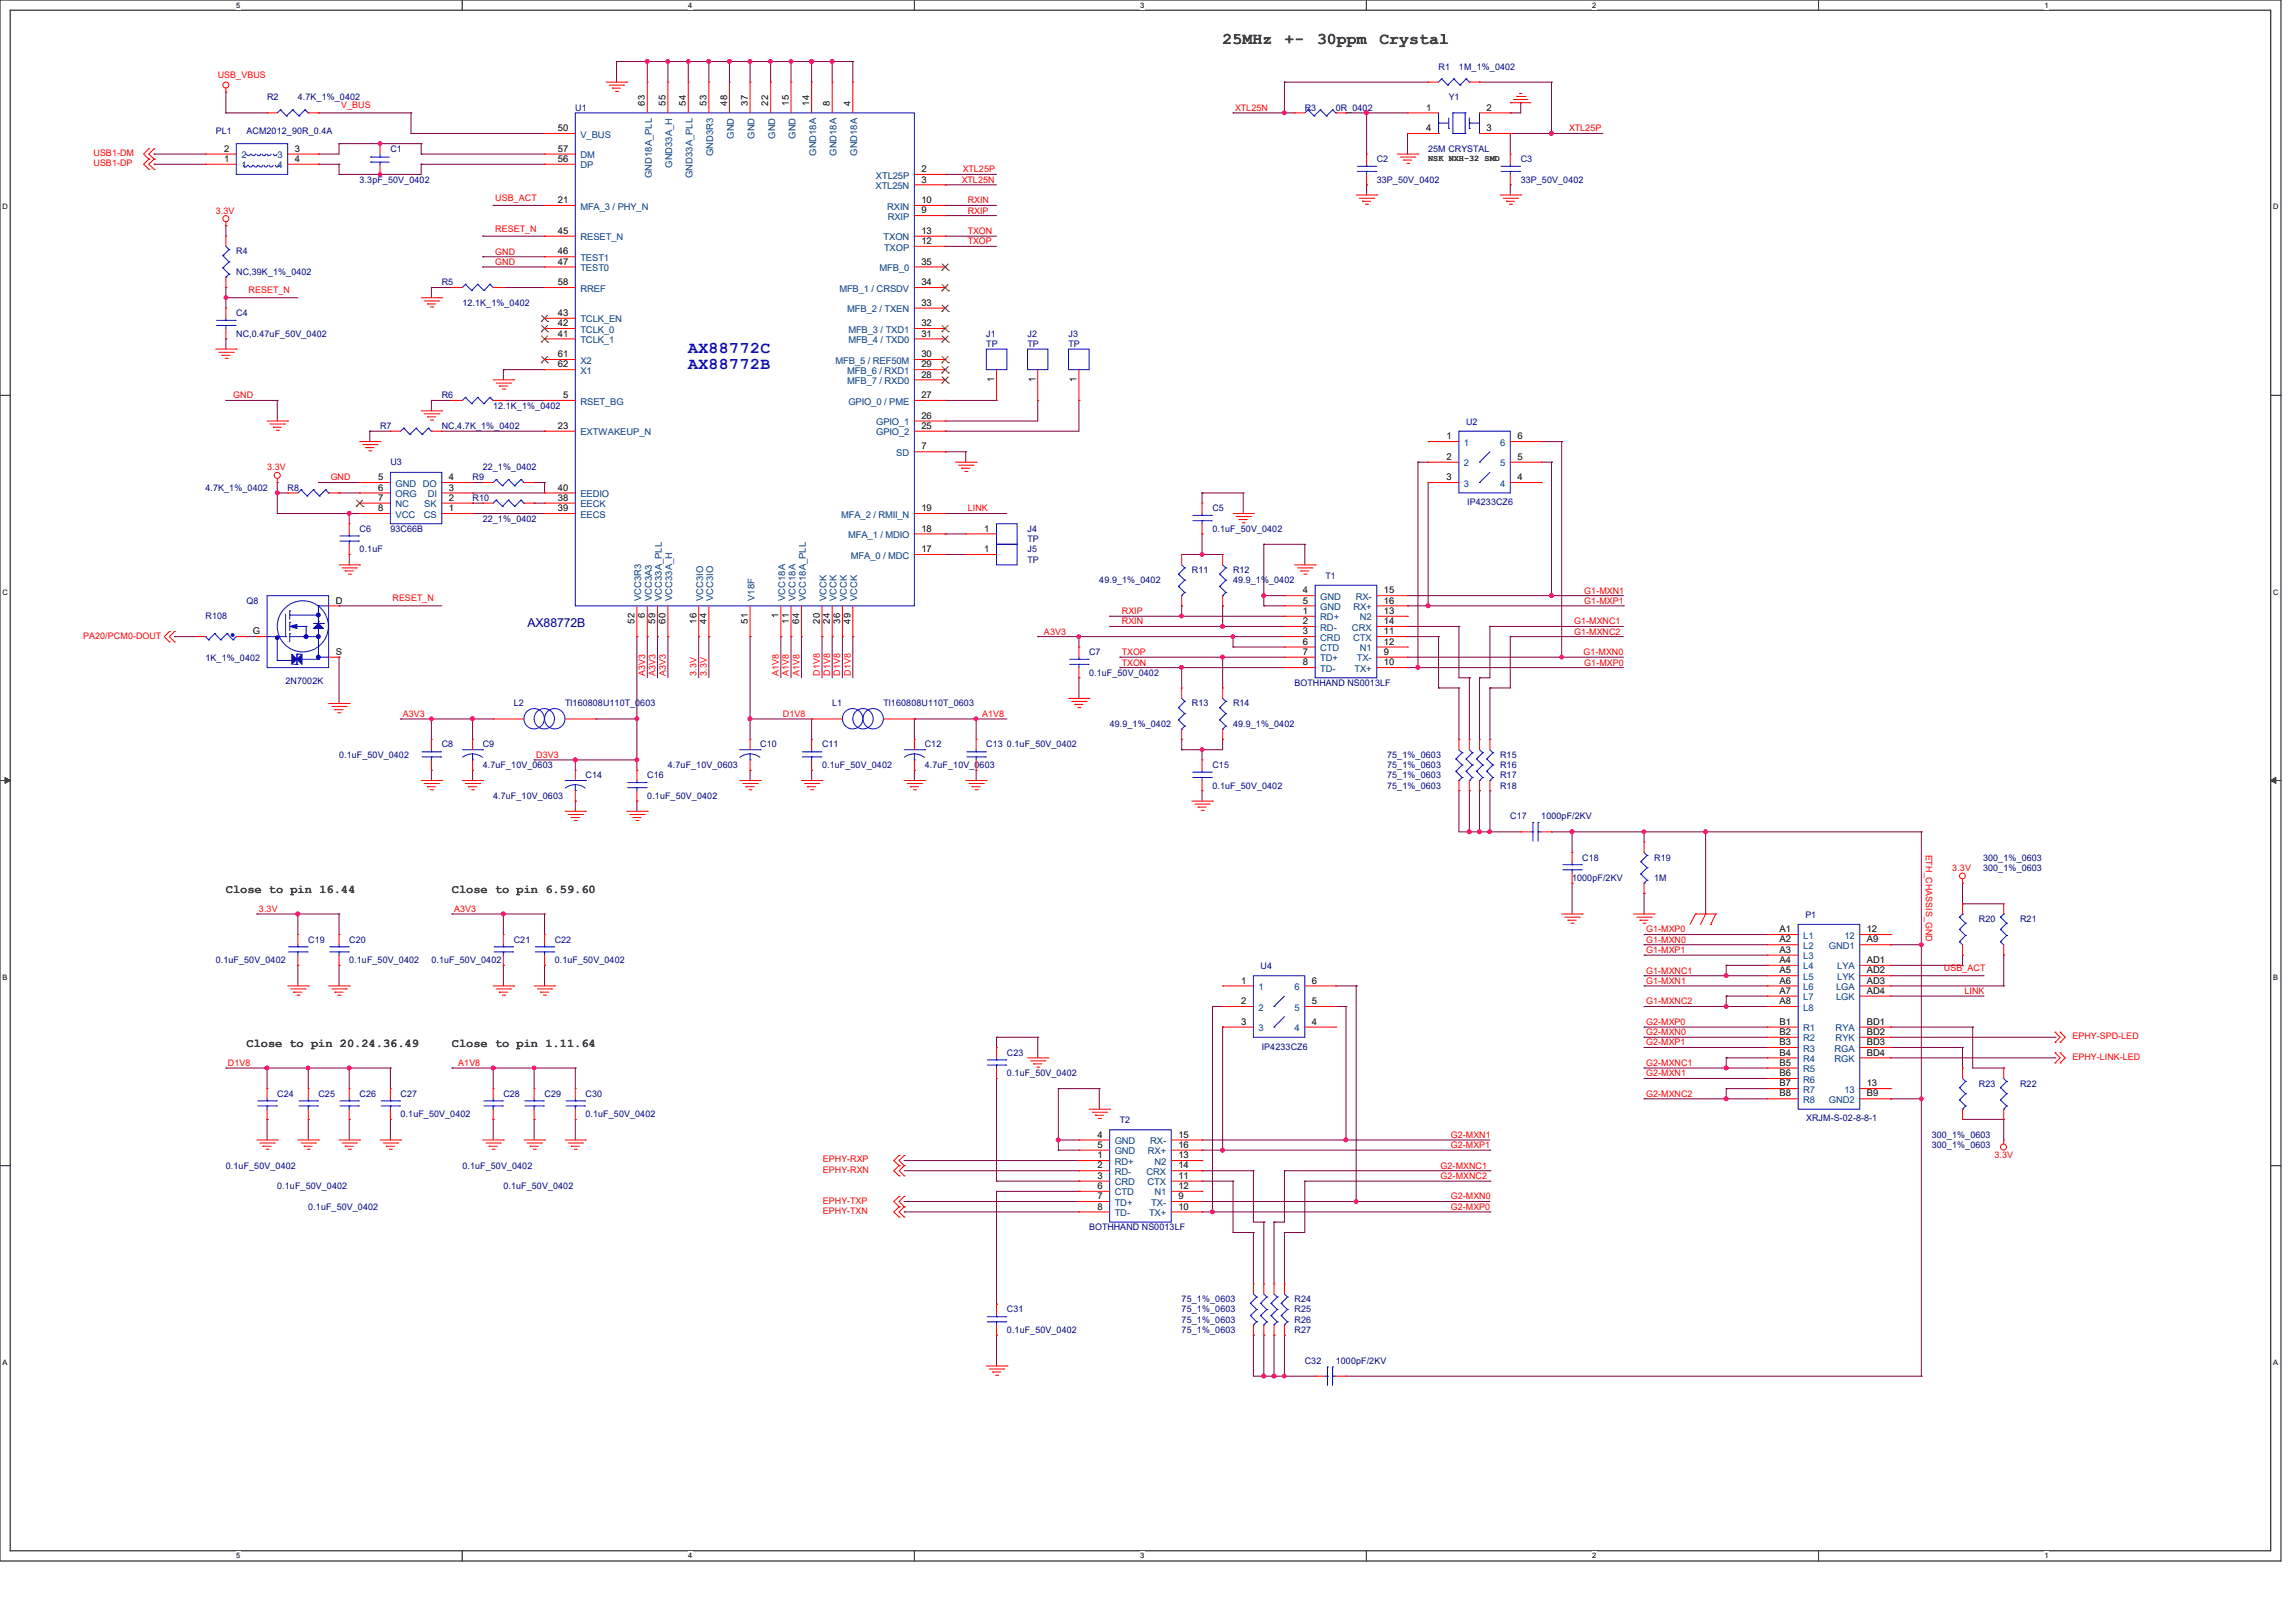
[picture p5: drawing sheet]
<svg xmlns="http://www.w3.org/2000/svg" width="420mm" height="297mm" viewBox="0 0 420 297" stroke-linecap="round" stroke-linejoin="round" font-family="sans-serif">
<defs><g id="words">
<g font-size="3">
<text x="223.6" y="8.1">25MHz</text>
<text x="235" y="8.1">+-</text>
<text x="240.9" y="8.1">30ppm</text>
<text x="252.3" y="8.1">Crystal</text>
</g>
<g font-size="3" fill="#00f">
<text x="125.9" y="64.5">AX88772C</text>
<text x="125.9" y="67.5">AX88772B</text>
</g>
<text font-size="2.2" fill="#000080" x="96.5" y="114.8">AX88772B</text>
<g font-size="2.2">
<text x="41.3" y="163.4">Close to pin 16.44</text>
<text x="82.7" y="163.4">Close to pin 6.59.60</text>
<text x="45.1" y="191.6">Close to pin 20.24.36.49</text>
<text x="82.7" y="191.6">Close to pin 1.11.64</text>
</g>
<g font-size="1.7" fill="#f00">
<text x="39.8" y="14.3">USB_VBUS</text>
<text x="62.4" y="19.9">V_BUS</text>
<text x="225.9" y="20.3">XTL25N</text>
<text x="17.1" y="28.5">USB1-DM</text>
<text x="287" y="24">XTL25P</text>
<text x="17.1" y="30.4">USB1-DP</text>
<text x="175.9" y="33.4">XTL25N</text>
<text x="176.1" y="31.5">XTL25P</text>
<text x="39.5" y="39.1">3.3V</text>
<text x="90.6" y="36.8">USB_ACT</text>
<text x="177" y="37.2">RXIN</text>
<text x="177" y="39.1">RXIP</text>
<text x="90.6" y="42.4">RESET_N</text>
<text x="90.6" y="46.6">GND</text>
<text x="177" y="42.8">TXON</text>
<text x="177" y="44.7">TXOP</text>
<text x="45.5" y="53.7">RESET_N</text>
<text x="90.6" y="48.5">GND</text>
<text x="42.7" y="72.9">GND</text>
<text x="48.9" y="86.1">3.3V</text>
<text x="60.5" y="87.9">GND</text>
<text x="177" y="93.6">LINK</text>
<text x="71.8" y="110.1">RESET_N</text>
<text x="205.2" y="112.4">RXIP</text>
<text x="289.8" y="110.5">G1-MXP1</text>
<text x="289.8" y="108.6">G1-MXN1</text>
<text x="15.2" y="116.9">PA20/PCM0-DOUT</text>
<text x="191" y="116.1">A3V3</text>
<text x="205.2" y="119.9">TXOP</text>
<text x="205.2" y="114.3">RXIN</text>
<text x="287.9" y="116.1">G1-MXNC2</text>
<text x="287.9" y="114.3">G1-MXNC1</text>
<text x="289.6" y="119.9">G1-MXN0</text>
<text x="118" y="123.7" transform="rotate(-90 118 123.7)">A3V3</text>
<text x="119.9" y="123.7" transform="rotate(-90 119.9 123.7)">A3V3</text>
<text x="121.8" y="123.7" transform="rotate(-90 121.8 123.7)">A3V3</text>
<text x="127.4" y="123.7" transform="rotate(-90 127.4 123.7)">3.3V</text>
<text x="129.3" y="123.7" transform="rotate(-90 129.3 123.7)">3.3V</text>
<text x="142.5" y="123.7" transform="rotate(-90 142.5 123.7)">A1V8</text>
<text x="144.3" y="123.7" transform="rotate(-90 144.3 123.7)">A1V8</text>
<text x="146.2" y="123.7" transform="rotate(-90 146.2 123.7)">A1V8</text>
<text x="150" y="123.7" transform="rotate(-90 150 123.7)">D1V8</text>
<text x="151.8" y="123.7" transform="rotate(-90 151.8 123.7)">D1V8</text>
<text x="153.7" y="123.7" transform="rotate(-90 153.7 123.7)">D1V8</text>
<text x="155.6" y="123.7" transform="rotate(-90 155.6 123.7)">D1V8</text>
<text x="205.2" y="121.8">TXON</text>
<text x="289.8" y="121.8">G1-MXP0</text>
<text x="73.7" y="131.2">A3V3</text>
<text x="143.2" y="131.2">D1V8</text>
<text x="179.7" y="131.2">A1V8</text>
<text x="98.1" y="138.7">D3V3</text>
<text x="352.3" y="156.4" transform="rotate(90 352.3 156.4)">ETH_CHASSIS_GND</text>
<text x="357.1" y="159.3">3.3V</text>
<text x="47.4" y="166.9">3.3V</text>
<text x="83.1" y="166.9">A3V3</text>
<text x="301.1" y="172.5">G1-MXN0</text>
<text x="301.1" y="170.6">G1-MXP0</text>
<text x="301.1" y="178.2">G1-MXNC1</text>
<text x="301.1" y="174.4">G1-MXP1</text>
<text x="355.6" y="177.8">USB_ACT</text>
<text x="301.1" y="183.8">G1-MXNC2</text>
<text x="301.1" y="180">G1-MXN1</text>
<text x="359.4" y="181.9">LINK</text>
<text x="301.1" y="191.3">G2-MXP1</text>
<text x="301.1" y="189.4">G2-MXN0</text>
<text x="301.1" y="187.6">G2-MXP0</text>
<text x="379.1" y="190.2">EPHY-SPD-LED</text>
<text x="41.7" y="195.1">D1V8</text>
<text x="83.8" y="195.1">A1V8</text>
<text x="301.1" y="197">G2-MXN1</text>
<text x="301.1" y="195.1">G2-MXNC1</text>
<text x="379.1" y="193.9">EPHY-LINK-LED</text>
<text x="301.1" y="200.7">G2-MXNC2</text>
<text x="265.4" y="208.2">G2-MXN1</text>
<text x="150.5" y="212.7">EPHY-RXP</text>
<text x="150.5" y="214.6">EPHY-RXN</text>
<text x="263.5" y="215.8">G2-MXNC2</text>
<text x="263.5" y="213.9">G2-MXNC1</text>
<text x="265.4" y="210.1">G2-MXP1</text>
<text x="364.8" y="212">3.3V</text>
<text x="150.5" y="220.3">EPHY-TXP</text>
<text x="265.4" y="221.4">G2-MXP0</text>
<text x="265.4" y="219.5">G2-MXN0</text>
<text x="150.5" y="222.1">EPHY-TXN</text>
</g>
<g font-size="1.7" fill="#000080">
<text x="263.1" y="12.7">R1</text>
<text x="266.9" y="12.7">1M_1%_0402</text>
<text x="48.9" y="18.4">R2</text>
<text x="54.5" y="18.4">4.7K_1%_0402</text>
<text x="105.2" y="20.3">U1</text>
<text x="238.7" y="20.3">R3</text>
<text x="244.3" y="20.3">0R_0402</text>
<text x="265" y="18.4">Y1</text>
<text x="39.5" y="24.6">PL1</text>
<text x="45.1" y="24.6">ACM2012_90R_0.4A</text>
<text x="71.4" y="27.8">C1</text>
<text x="251.8" y="29.7">C2</text>
<text x="261.2" y="27.8">25M CRYSTAL</text>
<text x="278.2" y="29.7">C3</text>
<text x="65.8" y="33.4">3.3pF_50V_0402</text>
<text x="251.8" y="33.4">33P_50V_0402</text>
<text x="278.2" y="33.4">33P_50V_0402</text>
<text x="43.2" y="46.6">R4</text>
<text x="43.2" y="50.3">NC,39K_1%_0402</text>
<text x="80.8" y="52.2">R5</text>
<text x="43.2" y="57.9">C4</text>
<text x="84.6" y="56">12.1K_1%_0402</text>
<text x="43.2" y="61.6">NC,0.47uF_50V_0402</text>
<text x="180.4" y="61.6">J1</text>
<text x="180.4" y="63.5">TP</text>
<text x="188" y="61.6">J2</text>
<text x="188" y="63.5">TP</text>
<text x="195.5" y="61.6">J3</text>
<text x="195.5" y="63.5">TP</text>
<text x="80.8" y="72.9">R6</text>
<text x="90.2" y="74.8">12.1K_1%_0402</text>
<text x="268.2" y="77.8">U2</text>
<text x="69.5" y="78.5">R7</text>
<text x="80.8" y="78.5">NC,4.7K_1%_0402</text>
<text x="37.6" y="89.8">4.7K_1%_0402</text>
<text x="52.6" y="89.8">R8</text>
<text x="71.4" y="85.1">U3</text>
<text x="86.4" y="87.9">R9</text>
<text x="88.3" y="86.1">22_1%_0402</text>
<text x="86.4" y="91.7">R10</text>
<text x="88.3" y="95.5">22_1%_0402</text>
<text x="221.8" y="93.6">C5</text>
<text x="268.4" y="92.5">IP4233CZ6</text>
<text x="65.8" y="97.3">C6</text>
<text x="65.8" y="101.1">0.1uF</text>
<text x="71.4" y="97.3">93C66B</text>
<text x="188" y="97.3">J4</text>
<text x="188" y="99.2">TP</text>
<text x="188" y="101.1">J5</text>
<text x="221.8" y="97.3">0.1uF_50V_0402</text>
<text x="188" y="103">TP</text>
<text x="201.1" y="106.7">49.9_1%_0402</text>
<text x="218" y="104.9">R11</text>
<text x="225.5" y="104.9">R12</text>
<text x="225.5" y="106.7">49.9_1%_0402</text>
<text x="242.4" y="106">T1</text>
<text x="37.6" y="113.3">R108</text>
<text x="45.1" y="110.5">Q8</text>
<text x="199.2" y="119.9">C7</text>
<text x="37.6" y="121">1K_1%_0402</text>
<text x="52.2" y="125.1">2N7002K</text>
<text x="199.2" y="123.7">0.1uF_50V_0402</text>
<text x="236.8" y="125.5">BOTHHAND NS0013LF</text>
<text x="94" y="129.3">L2</text>
<text x="103.4" y="129.3">Tl160808U110T_0603</text>
<text x="152.2" y="129.3">L1</text>
<text x="161.6" y="129.3">Tl160808U110T_0603</text>
<text x="218" y="129.3">R13</text>
<text x="225.5" y="129.3">R14</text>
<text x="80.8" y="136.8">C8</text>
<text x="88.3" y="136.8">C9</text>
<text x="139.1" y="136.8">C10</text>
<text x="150.4" y="136.8">C11</text>
<text x="169.2" y="136.8">C12</text>
<text x="180.4" y="136.8">C13 0.1uF_50V_0402</text>
<text x="203" y="133.1">49.9_1%_0402</text>
<text x="225.5" y="133.1">49.9_1%_0402</text>
<text x="62" y="138.7">0.1uF_50V_0402</text>
<text x="88.3" y="140.5">4.7uF_10V_0603</text>
<text x="107.1" y="142.5">C14</text>
<text x="118.4" y="142.5">C16</text>
<text x="122.2" y="140.5">4.7uF_10V_0603</text>
<text x="150.4" y="140.5">0.1uF_50V_0402</text>
<text x="169.2" y="140.5">4.7uF_10V_0603</text>
<text x="221.8" y="140.5">C15</text>
<text x="253.7" y="138.7">75_1%_0603</text>
<text x="253.7" y="140.5">75_1%_0603</text>
<text x="253.7" y="142.5">75_1%_0603</text>
<text x="274.4" y="138.7">R15</text>
<text x="274.4" y="140.5">R16</text>
<text x="274.4" y="142.5">R17</text>
<text x="90.2" y="146.2">4.7uF_10V_0603</text>
<text x="118.4" y="146.2">0.1uF_50V_0402</text>
<text x="221.8" y="144.3">0.1uF_50V_0402</text>
<text x="253.7" y="144.3">75_1%_0603</text>
<text x="274.4" y="144.3">R18</text>
<text x="276.3" y="149.9">C17</text>
<text x="281.9" y="149.9">1000pF/2KV</text>
<text x="287.6" y="161.2">1000pF/2KV</text>
<text x="289.4" y="157.5">C18</text>
<text x="302.6" y="157.5">R19</text>
<text x="302.6" y="161.2">1M</text>
<text x="362.7" y="159.3">300_1%_0603</text>
<text x="362.7" y="157.5">300_1%_0603</text>
<text x="330.2" y="168">P1</text>
<text x="56.4" y="172.5">C19</text>
<text x="63.9" y="172.5">C20</text>
<text x="94" y="172.5">C21</text>
<text x="101.5" y="172.5">C22</text>
<text x="362" y="168.7">R20</text>
<text x="369.5" y="168.7">R21</text>
<text x="39.5" y="176.3">0.1uF_50V_0402</text>
<text x="63.9" y="176.3">0.1uF_50V_0402</text>
<text x="78.9" y="176.3">0.1uF_50V_0402</text>
<text x="101.5" y="176.3">0.1uF_50V_0402</text>
<text x="230.6" y="177.4">U4</text>
<text x="184.2" y="193.2">C23</text>
<text x="184.2" y="196.9">0.1uF_50V_0402</text>
<text x="230.8" y="192.1">IP4233CZ6</text>
<text x="50.7" y="200.7">C24</text>
<text x="58.3" y="200.7">C25</text>
<text x="65.8" y="200.7">C26</text>
<text x="73.3" y="200.7">C27</text>
<text x="92.1" y="200.7">C28</text>
<text x="99.6" y="200.7">C29</text>
<text x="107.1" y="200.7">C30</text>
<text x="362" y="198.8">R23</text>
<text x="369.5" y="198.8">R22</text>
<text x="73.3" y="204.5">0.1uF_50V_0402</text>
<text x="107.1" y="204.5">0.1uF_50V_0402</text>
<text x="204.8" y="205.6">T2</text>
<text x="330.4" y="205.2">XRJM-S-02-8-8-1</text>
<text x="353.4" y="208.2">300_1%_0603</text>
<text x="41.3" y="213.9">0.1uF_50V_0402</text>
<text x="84.6" y="213.9">0.1uF_50V_0402</text>
<text x="353.4" y="210.1">300_1%_0603</text>
<text x="50.7" y="217.6">0.1uF_50V_0402</text>
<text x="56.4" y="221.4">0.1uF_50V_0402</text>
<text x="92.1" y="217.6">0.1uF_50V_0402</text>
<text x="199.2" y="225.1">BOTHHAND NS0013LF</text>
<text x="216.2" y="238.3">75_1%_0603</text>
<text x="236.8" y="238.3">R24</text>
<text x="184.2" y="240.2">C31</text>
<text x="184.2" y="243.9">0.1uF_50V_0402</text>
<text x="216.2" y="242.1">75_1%_0603</text>
<text x="216.2" y="240.2">75_1%_0603</text>
<text x="216.2" y="243.9">75_1%_0603</text>
<text x="236.8" y="243.9">R27</text>
<text x="236.8" y="240.2">R25</text>
<text x="236.8" y="242.1">R26</text>
<text x="238.7" y="249.6">C32</text>
<text x="244.3" y="249.6">1000pF/2KV</text>
</g>
<g font-size="1.7">
<text x="118" y="19.3" transform="rotate(-90 118 19.3)">63</text>
<text x="121.7" y="19.3" transform="rotate(-90 121.7 19.3)">55</text>
<text x="125.5" y="19.3" transform="rotate(-90 125.5 19.3)">54</text>
<text x="129.2" y="19.3" transform="rotate(-90 129.2 19.3)">53</text>
<text x="133" y="19.3" transform="rotate(-90 133 19.3)">48</text>
<text x="136.8" y="19.3" transform="rotate(-90 136.8 19.3)">37</text>
<text x="140.5" y="19.3" transform="rotate(-90 140.5 19.3)">22</text>
<text x="144.3" y="19.3" transform="rotate(-90 144.3 19.3)">15</text>
<text x="148" y="19.3" transform="rotate(-90 148 19.3)">14</text>
<text x="151.8" y="19.3" transform="rotate(-90 151.8 19.3)">8</text>
<text x="155.6" y="19.3" transform="rotate(-90 155.6 19.3)">4</text>
<text x="260.9" y="20.2">1</text>
<text x="271.9" y="20.2">2</text>
<text x="41" y="29.6">1</text>
<text x="41" y="27.8">2</text>
<text x="53.9" y="27.8">3</text>
<text x="53.9" y="29.6">4</text>
<text x="102.1" y="24">50</text>
<text x="102.1" y="29.6">56</text>
<text x="102.1" y="27.8">57</text>
<text x="260.9" y="24">4</text>
<text x="271.9" y="24">3</text>
<text x="168.6" y="31.5">2</text>
<text x="168.6" y="33.4">3</text>
<text x="102.1" y="37.2">21</text>
<text x="168.6" y="39">9</text>
<text x="168.6" y="37.2">10</text>
<text x="102.1" y="42.8">45</text>
<text x="102.1" y="46.6">46</text>
<text x="168.6" y="44.7">12</text>
<text x="168.6" y="42.8">13</text>
<text x="102.1" y="52.2">58</text>
<text x="102.1" y="48.4">47</text>
<text x="168.6" y="52.2">34</text>
<text x="168.6" y="48.4">35</text>
<text x="102.1" y="57.8">43</text>
<text x="102.1" y="59.7">42</text>
<text x="168.6" y="59.7">32</text>
<text x="168.6" y="56">33</text>
<text x="102.1" y="61.6">41</text>
<text x="102.1" y="65.4">61</text>
<text x="168.6" y="65.4">30</text>
<text x="168.6" y="61.6">31</text>
<text x="102.1" y="67.2">62</text>
<text x="168.6" y="69.1">28</text>
<text x="168.6" y="67.2">29</text>
<text x="181.9" y="69.9" transform="rotate(-90 181.9 69.9)">1</text>
<text x="189.4" y="69.9" transform="rotate(-90 189.4 69.9)">1</text>
<text x="196.9" y="69.9" transform="rotate(-90 196.9 69.9)">1</text>
<text x="103" y="72.9">5</text>
<text x="168.6" y="76.6">26</text>
<text x="168.6" y="72.9">27</text>
<text x="102.1" y="78.5">23</text>
<text x="168.6" y="78.5">25</text>
<text x="168.6" y="82.3">7</text>
<text x="264.6" y="80.4">1</text>
<text x="277.6" y="80.4">6</text>
<text x="69.2" y="87.9">5</text>
<text x="69.2" y="89.8">6</text>
<text x="82.1" y="89.8">3</text>
<text x="82.1" y="87.9">4</text>
<text x="102.1" y="89.8">40</text>
<text x="264.6" y="84.2">2</text>
<text x="264.6" y="87.9">3</text>
<text x="277.6" y="87.9">4</text>
<text x="277.6" y="84.2">5</text>
<text x="69.2" y="91.7">7</text>
<text x="69.2" y="93.6">8</text>
<text x="82.1" y="93.6">1</text>
<text x="82.1" y="91.7">2</text>
<text x="102.1" y="91.7">38</text>
<text x="102.1" y="93.6">39</text>
<text x="168.6" y="93.6">19</text>
<text x="168.6" y="101">17</text>
<text x="168.6" y="97.3">18</text>
<text x="180" y="97.3">1</text>
<text x="180" y="101">1</text>
<text x="61.4" y="110.4">D</text>
<text x="118" y="113.2" transform="rotate(-90 118 113.2)">6</text>
<text x="142.4" y="113.2" transform="rotate(-90 142.4 113.2)">1</text>
<text x="238.3" y="108.6">4</text>
<text x="238.3" y="110.4">5</text>
<text x="238.3" y="112.4">1</text>
<text x="253.1" y="108.6">15</text>
<text x="253.1" y="110.4">16</text>
<text x="253.1" y="112.4">13</text>
<text x="46.2" y="116.1">G</text>
<text x="61.4" y="119.8">S</text>
<text x="116.1" y="114.1" transform="rotate(-90 116.1 114.1)">52</text>
<text x="119.8" y="114.1" transform="rotate(-90 119.8 114.1)">59</text>
<text x="121.7" y="114.1" transform="rotate(-90 121.7 114.1)">60</text>
<text x="127.4" y="114.1" transform="rotate(-90 127.4 114.1)">16</text>
<text x="129.2" y="114.1" transform="rotate(-90 129.2 114.1)">44</text>
<text x="136.8" y="114.1" transform="rotate(-90 136.8 114.1)">51</text>
<text x="144.3" y="114.1" transform="rotate(-90 144.3 114.1)">11</text>
<text x="146.2" y="114.1" transform="rotate(-90 146.2 114.1)">64</text>
<text x="149.9" y="114.1" transform="rotate(-90 149.9 114.1)">20</text>
<text x="151.8" y="114.1" transform="rotate(-90 151.8 114.1)">24</text>
<text x="153.7" y="114.1" transform="rotate(-90 153.7 114.1)">36</text>
<text x="155.6" y="114.1" transform="rotate(-90 155.6 114.1)">49</text>
<text x="238.3" y="114.2">2</text>
<text x="238.3" y="116.1">3</text>
<text x="238.3" y="118">6</text>
<text x="238.3" y="119.8">7</text>
<text x="253.1" y="114.2">14</text>
<text x="253.1" y="116.1">11</text>
<text x="253.1" y="119.8">9</text>
<text x="253.1" y="118">12</text>
<text x="238.3" y="121.7">8</text>
<text x="253.1" y="121.7">10</text>
<text x="325.5" y="170.6">A1</text>
<text x="325.5" y="172.5">A2</text>
<text x="341.5" y="172.5">A9</text>
<text x="341.5" y="170.6">12</text>
<text x="227" y="180">1</text>
<text x="240" y="180">6</text>
<text x="325.5" y="174.4">A3</text>
<text x="325.5" y="176.2">A4</text>
<text x="325.5" y="178.1">A5</text>
<text x="325.5" y="180">A6</text>
<text x="341.5" y="176.2">AD1</text>
<text x="341.5" y="180">AD3</text>
<text x="341.5" y="178.1">AD2</text>
<text x="227" y="183.8">2</text>
<text x="240" y="183.8">5</text>
<text x="325.5" y="181.9">A7</text>
<text x="325.5" y="183.8">A8</text>
<text x="341.5" y="181.9">AD4</text>
<text x="227" y="187.5">3</text>
<text x="240" y="187.5">4</text>
<text x="325.5" y="187.5">B1</text>
<text x="325.5" y="189.4">B2</text>
<text x="325.5" y="191.3">B3</text>
<text x="341.5" y="191.3">BD3</text>
<text x="341.5" y="189.4">BD2</text>
<text x="341.5" y="187.5">BD1</text>
<text x="325.5" y="193.2">B4</text>
<text x="325.5" y="195">B5</text>
<text x="325.5" y="196.9">B6</text>
<text x="341.5" y="193.2">BD4</text>
<text x="325.5" y="198.8">B7</text>
<text x="325.5" y="200.7">B8</text>
<text x="341.5" y="200.7">B9</text>
<text x="341.5" y="198.8">13</text>
<text x="200.7" y="208.2">4</text>
<text x="215.6" y="208.2">15</text>
<text x="200.7" y="210.1">5</text>
<text x="200.7" y="212">1</text>
<text x="200.7" y="213.8">2</text>
<text x="200.7" y="215.7">3</text>
<text x="215.6" y="210.1">16</text>
<text x="215.6" y="213.8">14</text>
<text x="215.6" y="215.7">11</text>
<text x="215.6" y="212">13</text>
<text x="200.7" y="217.6">6</text>
<text x="200.7" y="219.5">7</text>
<text x="200.7" y="221.4">8</text>
<text x="215.6" y="219.5">9</text>
<text x="215.6" y="221.4">10</text>
<text x="215.6" y="217.6">12</text>
</g>
<g font-size="1.7" fill="#004080">
<text x="44.2" y="29">2</text>
<text x="50.8" y="29">3</text>
<text x="106.2" y="25.2">V_BUS</text>
<text x="106.2" y="29">DM</text>
<text x="130.5" y="28.6" transform="rotate(-90 130.5 28.6)">GND3R3</text>
<text x="134.2" y="25.4" transform="rotate(-90 134.2 25.4)">GND</text>
<text x="138" y="25.4" transform="rotate(-90 138 25.4)">GND</text>
<text x="141.8" y="25.4" transform="rotate(-90 141.8 25.4)">GND</text>
<text x="145.5" y="25.4" transform="rotate(-90 145.5 25.4)">GND</text>
<text x="149.3" y="28.5" transform="rotate(-90 149.3 28.5)">GND18A</text>
<text x="153" y="28.5" transform="rotate(-90 153 28.5)">GND18A</text>
<text x="156.8" y="28.5" transform="rotate(-90 156.8 28.5)">GND18A</text>
<text x="44.2" y="30.8">1</text>
<text x="50.8" y="30.8">4</text>
<text x="106.2" y="30.8">DP</text>
<text x="119.2" y="32.6" transform="rotate(-90 119.2 32.6)">GND18A_PLL</text>
<text x="123" y="30.7" transform="rotate(-90 123 30.7)">GND33A_H</text>
<text x="126.7" y="32.6" transform="rotate(-90 126.7 32.6)">GND33A_PLL</text>
<text x="160.1" y="34.6">XTL25N</text>
<text x="160.2" y="32.7">XTL25P</text>
<text x="106.2" y="38.4">MFA_3 / PHY_N</text>
<text x="162.3" y="38.4">RXIN</text>
<text x="162.4" y="40.2">RXIP</text>
<text x="106.2" y="44">RESET_N</text>
<text x="106.2" y="47.8">TEST1</text>
<text x="161.6" y="44">TXON</text>
<text x="161.7" y="45.8">TXOP</text>
<text x="106.2" y="53.4">RREF</text>
<text x="106.2" y="49.6">TEST0</text>
<text x="153.5" y="53.4">MFB_1 / CRSDV</text>
<text x="160.9" y="49.6">MFB_0</text>
<text x="106.2" y="59">TCLK_EN</text>
<text x="155" y="57.1">MFB_2 / TXEN</text>
<text x="106.2" y="60.9">TCLK_0</text>
<text x="106.2" y="62.8">TCLK_1</text>
<text x="155.2" y="62.8">MFB_4 / TXD0</text>
<text x="155.2" y="60.9">MFB_3 / TXD1</text>
<text x="106.2" y="66.5">X2</text>
<text x="106.2" y="68.4">X1</text>
<text x="152.9" y="66.5">MFB_5 / REF50M</text>
<text x="155" y="70.3">MFB_7 / RXD0</text>
<text x="155" y="68.4">MFB_6 / RXD1</text>
<text x="106.2" y="74">RSET_BG</text>
<text x="155.2" y="74">GPIO_0 / PME</text>
<text x="160.3" y="77.8">GPIO_1</text>
<text x="106.2" y="79.7">EXTWAKEUP_N</text>
<text x="160.3" y="79.7">GPIO_2</text>
<text x="164" y="83.4">SD</text>
<text x="267.8" y="81.6">1</text>
<text x="274.4" y="81.6">6</text>
<text x="72.3" y="89.1">GND</text>
<text x="77.3" y="89.1">DO</text>
<text x="267.8" y="85.3">2</text>
<text x="267.8" y="89.1">3</text>
<text x="274.4" y="89.1">4</text>
<text x="274.4" y="85.3">5</text>
<text x="72.3" y="91">ORG</text>
<text x="72.3" y="92.8">NC</text>
<text x="72.3" y="94.7">VCC</text>
<text x="77.5" y="94.7">CS</text>
<text x="77.6" y="92.8">SK</text>
<text x="78.2" y="91">DI</text>
<text x="106.2" y="92.8">EECK</text>
<text x="106.2" y="94.7">EECS</text>
<text x="106.2" y="91">EEDIO</text>
<text x="153.9" y="94.7">MFA_2 / RMII_N</text>
<text x="155.1" y="98.5">MFA_1 / MDIO</text>
<text x="155.7" y="102.2">MFA_0 / MDC</text>
<text x="117.3" y="109.9" transform="rotate(-90 117.3 109.9)">VCC3R3</text>
<text x="119.2" y="109.9" transform="rotate(-90 119.2 109.9)">VCC3A3</text>
<text x="121.1" y="109.9" transform="rotate(-90 121.1 109.9)">VCC33A_PLL</text>
<text x="123" y="109.9" transform="rotate(-90 123 109.9)">VCC33A_H</text>
<text x="128.6" y="109.9" transform="rotate(-90 128.6 109.9)">VCC3IO</text>
<text x="130.5" y="109.9" transform="rotate(-90 130.5 109.9)">VCC3IO</text>
<text x="138" y="109.9" transform="rotate(-90 138 109.9)">V18F</text>
<text x="143.6" y="109.9" transform="rotate(-90 143.6 109.9)">VCC18A</text>
<text x="145.5" y="109.9" transform="rotate(-90 145.5 109.9)">VCC18A</text>
<text x="147.4" y="109.9" transform="rotate(-90 147.4 109.9)">VCC18A_PLL</text>
<text x="151.2" y="109.9" transform="rotate(-90 151.2 109.9)">VCCK</text>
<text x="153" y="109.9" transform="rotate(-90 153 109.9)">VCCK</text>
<text x="154.9" y="109.9" transform="rotate(-90 154.9 109.9)">VCCK</text>
<text x="156.8" y="109.9" transform="rotate(-90 156.8 109.9)">VCCK</text>
<text x="241.5" y="109.8">GND</text>
<text x="241.5" y="111.6">GND</text>
<text x="241.5" y="113.5">RD+</text>
<text x="247.6" y="111.6">RX+</text>
<text x="248" y="109.8">RX-</text>
<text x="248.7" y="113.5">N2</text>
<text x="241.5" y="115.4">RD-</text>
<text x="241.5" y="117.3">CRD</text>
<text x="241.5" y="119.2">CTD</text>
<text x="247.3" y="115.4">CRX</text>
<text x="247.5" y="117.3">CTX</text>
<text x="248.7" y="119.2">N1</text>
<text x="241.5" y="121">TD+</text>
<text x="241.5" y="122.9">TD-</text>
<text x="247.8" y="122.9">TX+</text>
<text x="248.2" y="121">TX-</text>
<text x="329.9" y="171.8">L1</text>
<text x="329.9" y="173.6">L2</text>
<text x="334.6" y="173.6">GND1</text>
<text x="337.4" y="171.8">12</text>
<text x="329.9" y="175.6">L3</text>
<text x="329.9" y="177.4">L4</text>
<text x="329.9" y="179.3">L5</text>
<text x="336.1" y="177.4">LYA</text>
<text x="336.1" y="179.3">LYK</text>
<text x="230.2" y="181.2">1</text>
<text x="230.2" y="185">2</text>
<text x="236.8" y="185">5</text>
<text x="236.8" y="181.2">6</text>
<text x="329.9" y="181.2">L6</text>
<text x="329.9" y="183">L7</text>
<text x="329.9" y="185">L8</text>
<text x="335.9" y="181.2">LGA</text>
<text x="335.9" y="183">LGK</text>
<text x="230.2" y="188.7">3</text>
<text x="236.8" y="188.7">4</text>
<text x="329.9" y="188.7">R1</text>
<text x="329.9" y="190.6">R2</text>
<text x="335.8" y="190.6">RYK</text>
<text x="335.8" y="188.7">RYA</text>
<text x="329.9" y="192.4">R3</text>
<text x="329.9" y="194.3">R4</text>
<text x="329.9" y="196.2">R5</text>
<text x="335.6" y="194.3">RGK</text>
<text x="335.6" y="192.4">RGA</text>
<text x="329.9" y="198.1">R6</text>
<text x="329.9" y="200">R7</text>
<text x="329.9" y="201.8">R8</text>
<text x="334.6" y="201.8">GND2</text>
<text x="337.4" y="200">13</text>
<text x="203.9" y="209.4">GND</text>
<text x="210.4" y="209.4">RX-</text>
<text x="203.9" y="211.2">GND</text>
<text x="203.9" y="213.1">RD+</text>
<text x="203.9" y="215">RD-</text>
<text x="209.7" y="215">CRX</text>
<text x="210" y="211.2">RX+</text>
<text x="211.2" y="213.1">N2</text>
<text x="203.9" y="216.9">CRD</text>
<text x="203.9" y="218.8">CTD</text>
<text x="203.9" y="220.6">TD+</text>
<text x="209.9" y="216.9">CTX</text>
<text x="210.6" y="220.6">TX-</text>
<text x="211.2" y="218.8">N1</text>
<text x="203.9" y="222.5">TD-</text>
<text x="210.2" y="222.5">TX+</text>
</g>
<text font-size="1.6" x="261.2" y="29.5">NSK NXH-32 SMD</text>
<g font-size="1.4">
<text x="43.2" y="1.4">5</text>
<text x="125.9" y="1.4">4</text>
<text x="208.6" y="1.4">3</text>
<text x="291.3" y="1.4">2</text>
<text x="374" y="1.4">1</text>
<text x=".5" y="38.3">D</text>
<text x="415.8" y="38.3">D</text>
<text x=".5" y="108.8">C</text>
<text x="415.8" y="108.8">C</text>
<text x=".5" y="179.3">B</text>
<text x="415.8" y="179.3">B</text>
<text x=".5" y="249.8">A</text>
<text x="415.8" y="249.8">A</text>
<text x="43.2" y="285.2">5</text>
<text x="125.9" y="285.2">4</text>
<text x="208.6" y="285.2">3</text>
<text x="291.3" y="285.2">2</text>
<text x="374" y="285.2">1</text>
</g>
</g></defs>
<path d="M0 0h417.2v285.7h-417.2zM1.9 1.9h413.5v281.9h-413.5z" fill="none" stroke="#000" stroke-width=".18"/>
<g fill="#fff">
<path d="M43.2 .2h.7v1.5h-.7z"/>
<path d="M43.2 284h.7v1.5h-.7z"/>
</g>
<path d="M84.5 0v1.9M84.5 283.8v1.9" fill="none" stroke="#000" stroke-width=".18"/>
<g fill="#fff">
<path d="M125.9 .2h.7v1.5h-.7z"/>
<path d="M125.9 284h.7v1.5h-.7z"/>
</g>
<path d="M167.3 0v1.9M167.3 283.8v1.9" fill="none" stroke="#000" stroke-width=".18"/>
<g fill="#fff">
<path d="M208.6 .2h.7v1.5h-.7z"/>
<path d="M208.6 284h.7v1.5h-.7z"/>
</g>
<path d="M249.9 0v1.9M249.9 283.8v1.9" fill="none" stroke="#000" stroke-width=".18"/>
<g fill="#fff">
<path d="M291.3 .2h.7v1.5h-.7z"/>
<path d="M291.3 284h.7v1.5h-.7z"/>
</g>
<path d="M332.7 0v1.9M332.7 283.8v1.9" fill="none" stroke="#000" stroke-width=".18"/>
<g fill="#fff">
<path d="M374 .2h.7v1.5h-.7z"/>
<path d="M374 284h.7v1.5h-.7z"/>
<path d="M.5 37.1h.9v1.5h-.9z"/>
<path d="M415.8 37.1h1v1.5h-1z"/>
<path d="M.5 107.6h.9v1.5h-.9z"/>
<path d="M415.8 107.6h1v1.5h-1z"/>
</g>
<path d="M0 72.3h1.9M415.4 72.3h1.8" fill="none" stroke="#000" stroke-width=".18"/>
<g fill="#fff">
<path d="M.5 178.1h.9v1.5h-.9z"/>
<path d="M415.8 178.1h.9v1.5h-.9z"/>
</g>
<path d="M0 142.8h1.9M415.4 142.8h1.8" fill="none" stroke="#000" stroke-width=".18"/>
<path d="M.9 142.3l1 .5-1 .5zM415.4 142.8l.9-.5v1z" fill="#000" stroke="#000" stroke-width=".18"/>
<g fill="#fff">
<path d="M.5 248.5h.9v1.6h-.9z"/>
<path d="M415.8 248.5h.9v1.6h-.9z"/>
</g>
<path d="M0 213.3h1.9M415.4 213.3h1.8" fill="none" stroke="#000" stroke-width=".18"/>
<g fill="none" stroke="#800040" stroke-width=".18">
<path d="M41.3 16.9h.1M41.3 16.9v3.8M112.8 11.3h.1M112.8 11.3v3.7M112.8 11.3h43.2M118.4 11.3h.1M118.4 11.3v3.7M122.2 11.3h.1M122.2 11.3v3.7M125.9 11.3h.1M125.9 11.3v3.7M129.7 11.3h.1"/>
<path d="M129.7 11.3v3.7M133.4 11.3h.1M133.4 11.3v3.7M137.2 11.3h.1M137.2 11.3v3.7M141 11.3h.1M141 11.3v3.7M144.7 11.3h.1M144.7 11.3v3.7M148.5 11.3h.1M148.5 11.3v3.7M152.2 11.3h.1"/>
<path d="M152.2 11.3v3.7M156 11.3h.1M156 11.3v3.7M234.9 15h.1M234.9 15h26.3M234.9 15v5.7M270.6 15h.1M270.6 15h13.2M278.2 18.8h.1M278.2 18.8v1.9h-1.9M283.8 15h.1M283.8 15v9.4"/>
<path d="M28.2 28.2h.1M28.2 30.1h.1M28.2 28.2h9.4M28.2 30.1h9.4M41.3 20.7h.1M41.3 20.7h7.6M58.3 20.7h.1M58.3 28.2h.1M58.3 30.1h.1M58.3 20.7h16.9M58.3 30.1h3.7M62 26.3h.1"/>
<path d="M62 30.1h.1M62 31.9h.1M62 26.3h15M62 26.3v1.9h-3.7M62 30.1v1.8M69.5 26.3h.1M69.5 31.9h.1M75.2 20.7h.1M75.2 20.7v3.7h24.4M77 26.3h.1M77 30.1h.1M77 28.2h.1"/>
<path d="M77 26.3v1.9M77 30.1v1.8h-15M77 28.2h22.6M77 30.1h22.6M90.2 37.6h.1M90.2 37.6h9.4M99.6 24.4h.1M172.9 37.6h.1M172.9 31.9h.1M172.9 39.5h.1M172.9 33.8h.1M172.9 37.6h9.4"/>
<path d="M172.9 31.9h9.4M172.9 39.5h9.4M172.9 33.8h9.4M225.6 20.7h.1M225.6 20.7h11.2M234.9 20.7h.1M246.2 20.7h.1M246.2 20.7h11.3M250 33.8h.1M250 20.7h.1M250 20.7v7.5M250 33.8v1.9"/>
<path d="M257.5 24.4h.1M257.5 24.4v3.8M276.3 24.4h.1M276.3 33.8h.1M276.3 20.7h.1M276.3 24.4h16.9M276.3 24.4v3.8M276.3 33.8v1.9M283.8 24.4h.1M41.3 54.5h.1M41.3 41.3h.1M41.3 52.6h.1"/>
<path d="M41.3 41.3v1.9M41.3 52.6v3.8M41.3 54.5h13.2M78.9 52.6h.1M78.9 52.6h3.8M78.9 52.6v1.9M88.3 43.2h.1M88.3 48.9h.1M88.3 47h.1M88.3 43.2h11.3M88.3 48.9h11.3M88.3 47h11.3"/>
<path d="M92.1 52.6h.1M92.1 52.6h7.5M172.9 43.2h.1M172.9 45.1h.1M172.9 43.2h9.4M172.9 45.1h9.4M41.3 62h.1M41.3 73.3h.1M41.3 73.3h9.4M41.3 62v1.9M50.7 73.3h.1M50.7 73.3v3.7"/>
<path d="M67.6 78.9h.1M67.6 78.9h3.8M67.6 78.9v1.9M78.9 73.3h.1M78.9 73.3v1.9M78.9 73.3h3.8M80.8 78.9h18.8M92.1 73.3h.1M92.1 67.6h.1M92.1 67.6v1.9M92.1 73.3h7.5M92.1 67.6h7.5"/>
<path d="M99.6 78.9h.1M172.9 73.3h.1M172.9 77h.1M172.9 78.9h.1M172.9 73.3h9.4M189.8 73.3h.1M189.8 73.3v3.7h-16.9M197.4 73.3h.1M197.4 73.3v5.6h-24.5M50.7 94h.1M50.7 90.2h.1M50.7 88.3h.1"/>
<path d="M50.7 94h15.1M50.7 88.3v5.7M50.7 90.2h1.9M58.3 88.3h.1M58.3 88.3h7.5M62 90.2h.1M62 90.2h3.8M63.9 94h.1M63.9 94v1.8M86.4 88.3h.1M86.4 92.1h.1M86.4 94h.1"/>
<path d="M86.4 90.2h.1M86.4 94h13.2M86.4 92.1h1.9M86.4 88.3h1.9M97.7 92.1h.1M97.7 88.3h.1M97.7 92.1h1.9M97.7 88.3h1.9M99.6 88.3h.1M99.6 88.3v1.9h-13.2M172.9 94h.1M172.9 97.7h.1"/>
<path d="M172.9 82.7h.1M172.9 94h11.3M172.9 97.7h3.8M172.9 82.7h3.8M176.7 82.7h.1M176.7 82.7v1.9M219.9 90.2h.1M219.9 97.7h.1M219.9 90.2v1.9M219.9 97.7v3.8M219.9 90.2h7.5M227.4 90.2h.1"/>
<path d="M227.4 90.2v3.8M231.2 99.6h.1M231.2 99.6v11.3M231.2 99.6h7.5M238.7 99.6h.1M238.7 99.6v3.8M259.4 84.6h.1M259.4 84.6h1.8M259.4 84.6v37.6M261.2 88.3h.1M261.2 88.3v22.6M281.9 84.6h1.9"/>
<path d="M281.9 80.8h3.8M283.8 84.6h.1M283.8 84.6v24.4M285.7 80.8h.1M285.7 80.8v39.5M31.9 116.5h.1M31.9 116.5h3.8M45.1 116.5h.1M45.1 116.5h1.9M62 110.9h.1M62 110.9h18.8M63.9 101.5h.1"/>
<path d="M63.9 101.5v1.9M116.5 116.5h.1M116.5 116.5v24.5M118.4 116.5h.1M118.4 116.5v7.5M120.3 116.5h.1M120.3 116.5v7.5M122.2 116.5h.1M122.2 116.5v7.5M127.8 116.5h.1M127.8 116.5v7.5M129.7 116.5h.1"/>
<path d="M129.7 116.5v7.5M137.2 116.5h.1M137.2 116.5v18.8M142.8 116.5h.1M142.8 116.5v7.5M144.7 116.5h.1M144.7 116.5v7.5M146.6 116.5h.1M146.6 116.5v7.5M150.4 116.5h.1M150.4 116.5v7.5M152.2 116.5h.1"/>
<path d="M152.2 116.5v7.5M154.1 116.5h.1M154.1 116.5v7.5M156 116.5h.1M156 116.5v7.5M172.9 101.5h.1M172.9 101.5h3.8M189.8 116.5h.1M189.8 116.5h45.1M197.4 116.5h.1M197.4 116.5v1.9M203 112.8h.1"/>
<path d="M203 114.6h.1M203 114.6h31.9M203 112.8h31.9M216.2 101.5h.1M216.2 112.8h.1M216.2 110.9h.1M216.2 110.9v1.9M216.2 101.5h7.4M219.9 101.5h.1M223.6 114.6h.1M223.6 110.9h.1M223.6 110.9v3.7"/>
<path d="M225.6 118.4h.1M225.6 116.5h.1M225.6 118.4h9.3M225.6 116.5v1.9M231.2 110.9h.1M231.2 109h.1M231.2 110.9h3.7M231.2 109h3.7M257.5 110.9h.1M257.5 114.6h.1M257.5 116.5h.1M257.5 116.5h5.6"/>
<path d="M257.5 110.9h39.5M257.5 109h39.5M257.5 114.6h9.4M263.1 116.5h.1M263.1 116.5v9.4M266.9 114.6h.1M266.9 114.6v9.4h1.9M272.5 114.6h.1M272.5 114.6h24.5M272.5 114.6v9.4h-1.9M276.3 116.5h.1M276.3 116.5v9.4h-3.8"/>
<path d="M276.3 116.5h20.7M283.8 109h.1M297 110.9h.1M62 120.3h.1M62 120.3v8.4M73.3 131.6h.1M73.3 131.6h16.9M78.9 131.6h.1M78.9 131.6v3.7M86.4 131.6h.1M86.4 131.6v3.7M97.7 139.1h.1"/>
<path d="M97.7 139.1h18.8M105.2 139.1h.1M105.2 139.1v1.9M109 131.6h.1M109 131.6h7.5M116.5 131.6h.1M116.5 139.1h.1M137.2 131.6h.1M137.2 131.6h11.3M148.5 131.6h.1M148.5 131.6v3.7M167.3 131.6h.1"/>
<path d="M167.3 131.6v3.7M167.3 131.6h16.9M178.6 131.6h.1M178.6 131.6v3.7M197.4 124h.1M197.4 124v3.8M204.9 120.3h.1M204.9 122.2h.1M204.9 120.3h30M204.9 122.2h30M216.2 122.2h.1M216.2 135.3h.1"/>
<path d="M216.2 137.2h.1M216.2 122.2v3.7M216.2 135.3v1.9M219.9 137.2h.1M219.9 137.2v1.9M223.6 120.3h.1M223.6 135.3h.1M223.6 120.3v5.6M223.6 135.3v1.9h-7.4M257.5 122.2h.1M257.5 120.3h39.5M257.5 122.2h39.5"/>
<path d="M259.4 122.2h.1M263.1 125.9h.1M263.1 125.9h3.8M266.9 125.9h.1M266.9 125.9v9.4M268.8 124h.1M268.8 124v11.3M270.6 124h.1M270.6 124v11.3M272.5 125.9h.1M272.5 125.9v9.4M285.7 120.3h.1"/>
<path d="M78.9 141h.1M78.9 141v1.8M86.4 141h.1M86.4 141v1.8M105.2 146.6h.1M105.2 146.6v1.9M116.5 146.6h.1M116.5 146.6v1.9M137.2 141h.1M137.2 141v1.8M148.5 141h.1M148.5 141v1.8"/>
<path d="M167.3 141h.1M167.3 141v1.8M178.6 141h.1M178.6 141v1.8M219.9 144.7h.1M219.9 144.7v1.9M266.9 144.7h.1M266.9 144.7v7.5h11.3M268.8 144.7h.1M268.8 152.2h.1M268.8 144.7v7.5M270.6 144.7h.1"/>
<path d="M270.6 152.2h.1M270.6 144.7v7.5M272.5 152.2h.1M272.5 144.7h.1M272.5 144.7v7.5M283.8 152.2h.1M283.8 152.2h67.7M287.6 152.2h.1M287.6 152.2v3.8M300.7 152.2h.1M300.7 152.2v1.9M312 152.2h.1"/>
<path d="M312 152.2v15.1M351.5 152.2h.1M351.5 152.2v99.6M47 167.3h.1M47 167.3h15M54.5 167.3h.1M54.5 176.7h.1M54.5 167.3v3.7M54.5 176.7v3.7M62 176.7h.1M62 167.3h.1M62 167.3v3.7"/>
<path d="M62 176.7v3.7M82.7 167.3h.1M82.7 167.3h16.9M92.1 167.3h.1M92.1 176.7h.1M92.1 167.3v3.7M92.1 176.7v3.7M99.6 167.3h.1M99.6 176.7h.1M99.6 167.3v3.7M99.6 176.7v3.7M287.6 161.6h.1"/>
<path d="M287.6 161.6v5.7M300.7 163.5h.1M300.7 178.6h.1M300.7 174.8h.1M300.7 172.9h.1M300.7 171h.1M300.7 163.5v3.8M300.7 172.9h22.6M300.7 178.6h22.6M300.7 174.8h22.6M300.7 171h22.6M315.8 176.7h.1"/>
<path d="M315.8 178.6h.1M315.8 176.7v1.9M315.8 176.7h7.5M345.8 172.9h.1M345.8 172.9h5.7M345.8 178.6h17M345.8 176.7h13.2M351.5 172.9h.1M359 161.6h.1M359 165.4h.1M359 176.7h.1M359 174.8h.1"/>
<path d="M359 161.6v3.8M359 174.8v1.9M359 165.4h7.5M362.8 178.6h.1M366.5 174.8h.1M366.5 174.8v5.6M41.3 195.5h.1M41.3 195.5h30.1M48.9 195.5h.1M48.9 195.5v3.7M56.4 195.5h.1M56.4 195.5v3.7"/>
<path d="M63.9 195.5h.1M63.9 195.5v3.7M71.4 195.5h.1M71.4 195.5v3.7M82.7 195.5h.1M82.7 195.5h22.5M90.2 195.5h.1M90.2 195.5v3.7M97.7 195.5h.1M97.7 195.5v3.7M105.2 195.5h.1M105.2 195.5v3.7"/>
<path d="M182.3 189.8h.1M182.3 189.8v1.9M182.3 197.4v18.8M182.3 189.8h7.5M189.8 189.8h.1M189.8 189.8v3.8M193.6 199.2h.1M193.6 199.2v11.3M193.6 199.2h7.5M201.1 199.2h.1M201.1 199.2v3.8M221.8 184.2h.1"/>
<path d="M221.8 184.2h1.8M221.8 184.2v37.6M223.6 188h.1M223.6 188v22.5M244.3 184.2h1.9M244.3 180.4h3.8M246.2 184.2h.1M246.2 184.2v24.4M248.1 180.4h.1M248.1 180.4v39.5M300.7 184.2h.1M300.7 180.4h.1"/>
<path d="M300.7 197.4h.1M300.7 195.5h.1M300.7 191.7h.1M300.7 189.8h.1M300.7 188h.1M300.7 195.5h22.6M300.7 184.2h22.6M300.7 180.4h22.6M300.7 189.8h22.6M300.7 197.4h22.6M300.7 191.7h22.6M300.7 188h22.6"/>
<path d="M315.8 182.3h.1M315.8 184.2h.1M315.8 193.6h.1M315.8 195.5h.1M315.8 199.2h.1M315.8 199.2h7.5M315.8 182.3v1.9M315.8 193.6v1.9M315.8 199.2v1.9M315.8 182.3h7.5M315.8 193.6h7.5M345.8 191.7h.1"/>
<path d="M345.8 188h.1M345.8 180.4h20.7M345.8 189.8h30.1M345.8 182.3h17M345.8 191.7h13.2M345.8 188h15M345.8 193.6h30.1M359 191.7h.1M359 191.7v3.8M360.8 188h.1M360.8 188v7.5h5.7M362.8 182.3h.1"/>
<path d="M366.5 180.4h.1M366.5 195.5h.1M375.9 189.8h.1M375.9 193.6h.1M48.9 204.9h.1M48.9 204.9v3.7M56.4 204.9h.1M56.4 204.9v3.7M63.9 204.9h.1M63.9 204.9v3.7M71.4 204.9h.1M71.4 204.9v3.7"/>
<path d="M90.2 204.9h.1M90.2 204.9v3.7M97.7 204.9h.1M97.7 204.9v3.7M105.2 204.9h.1M105.2 204.9v3.7M165.4 219.9h.1M165.4 219.9h32M165.4 214.2h32M165.4 212.4h32M182.3 216.2h.1M182.3 216.2h15.1"/>
<path d="M193.6 210.5h.1M193.6 208.6h.1M193.6 210.5h3.8M193.6 208.6h3.8M197.4 218h.1M197.4 212.4h.1M197.4 214.2h.1M197.4 216.2h.1M197.4 218h-15.1v20.7M219.9 210.5h.1M219.9 214.2h.1M219.9 216.2h.1"/>
<path d="M219.9 210.5h52.6M219.9 208.6h52.6M219.9 219.9h52.6M219.9 216.2h5.7M219.9 214.2h9.4M225.6 216.2h.1M225.6 216.2v9.4M229.3 214.2h.1M229.3 214.2v9.4h1.9M234.9 214.2h.1M234.9 214.2v9.4h-1.9M234.9 214.2h37.6"/>
<path d="M238.7 216.2h.1M238.7 216.2v9.4h-3.8M238.7 216.2h33.8M246.2 208.6h.1M248.1 219.9h.1M272.5 210.5h.1M272.5 216.2h.1M272.5 214.2h.1M300.7 201.1h.1M300.7 201.1h22.6M315.8 201.1h.1M345.8 201.1h.1"/>
<path d="M345.8 201.1h5.7M351.5 201.1h.1M359 204.9h.1M359 204.9h7.5M366.5 204.9h.1M366.5 204.9v3.7M165.4 221.8h.1M165.4 221.8h32M182.3 238.7h.1M219.9 221.8h.1M219.9 221.8h52.6M225.6 225.6h.1"/>
<path d="M225.6 225.6h3.7M229.3 225.6h.1M229.3 225.6v9.3M231.2 223.6h.1M231.2 223.6v11.3M233 223.6h.1M233 223.6v11.3M234.9 225.6h.1M234.9 225.6v9.3M272.5 221.8h.1M182.3 244.3h.1M182.3 244.3v5.7"/>
<path d="M229.3 244.3h.1M229.3 244.3v7.5h11.3M231.2 244.3h.1M231.2 251.8h.1M231.2 244.3v7.5M233 244.3h.1M233 251.8h.1M233 244.3v7.5M234.9 251.8h.1M234.9 244.3h.1M234.9 244.3v7.5M246.2 251.8h105.3"/>
<path d="M351.5 251.8h.1"/>
</g>
<g fill="#f0f" stroke="#f0f" stroke-width=".18">
<circle cx="223.6" cy="120.2" r=".36"/>
<circle cx="216.1" cy="122.1" r=".34"/>
<circle cx="178.5" cy="131.5" r=".34"/>
<circle cx="300.7" cy="152.2" r=".34"/>
<circle cx="287.5" cy="152.2" r=".36"/>
<circle cx="90.2" cy="195.4" r=".36"/>
<circle cx="63.9" cy="93.9" r=".36"/>
<circle cx="50.7" cy="90.2" r=".34"/>
<circle cx="283.8" cy="24.4" r=".36"/>
<circle cx="234.9" cy="20.6" r=".34"/>
<circle cx="116.5" cy="131.5" r=".34"/>
<circle cx="56.3" cy="195.4" r=".34"/>
<circle cx="48.8" cy="195.4" r=".36"/>
<circle cx="92.1" cy="167.2" r=".36"/>
<circle cx="69.5" cy="26.3" r=".34"/>
<circle cx="41.3" cy="54.5" r=".34"/>
<circle cx="116.5" cy="139" r=".34"/>
<circle cx="105.2" cy="139" r=".36"/>
<circle cx="137.2" cy="131.5" r=".36"/>
<circle cx="219.9" cy="137.2" r=".34"/>
<circle cx="225.5" cy="116.5" r=".34"/>
<circle cx="197.3" cy="116.5" r=".34"/>
<circle cx="97.7" cy="195.4" r=".34"/>
<circle cx="86.4" cy="131.5" r=".36"/>
<circle cx="78.9" cy="131.5" r=".34"/>
<circle cx="122.1" cy="11.2" r=".34"/>
<circle cx="118.4" cy="11.2" r=".36"/>
<circle cx="54.5" cy="167.2" r=".36"/>
<circle cx="125.9" cy="11.2" r=".34"/>
<circle cx="63.9" cy="195.4" r=".36"/>
<circle cx="231.2" cy="109" r=".36"/>
<circle cx="133.4" cy="11.2" r=".36"/>
<circle cx="129.6" cy="11.2" r=".36"/>
<circle cx="137.2" cy="11.2" r=".36"/>
<circle cx="250" cy="20.6" r=".36"/>
<circle cx="283.8" cy="109" r=".36"/>
<circle cx="285.7" cy="120.2" r=".34"/>
<circle cx="144.7" cy="11.2" r=".34"/>
<circle cx="219.9" cy="101.5" r=".34"/>
<circle cx="140.9" cy="11.2" r=".34"/>
<circle cx="148.4" cy="11.2" r=".36"/>
<circle cx="272.5" cy="152.2" r=".34"/>
<circle cx="268.8" cy="152.2" r=".36"/>
<circle cx="270.6" cy="152.2" r=".36"/>
<circle cx="152.2" cy="11.2" r=".36"/>
<circle cx="216.1" cy="112.7" r=".34"/>
<circle cx="223.6" cy="114.6" r=".36"/>
<circle cx="69.5" cy="31.9" r=".34"/>
<circle cx="259.4" cy="122.1" r=".36"/>
<circle cx="261.2" cy="110.8" r=".36"/>
<circle cx="312" cy="152.2" r=".36"/>
<circle cx="351.5" cy="172.9" r=".34"/>
<circle cx="315.7" cy="184.2" r=".36"/>
<circle cx="315.7" cy="178.5" r=".36"/>
<circle cx="193.6" cy="208.6" r=".36"/>
<circle cx="223.6" cy="210.5" r=".36"/>
<circle cx="231.2" cy="251.8" r=".36"/>
<circle cx="233" cy="251.8" r=".36"/>
<circle cx="234.9" cy="251.8" r=".34"/>
<circle cx="221.8" cy="221.8" r=".36"/>
<circle cx="351.5" cy="201.1" r=".34"/>
<circle cx="315.7" cy="201.1" r=".36"/>
<circle cx="315.7" cy="195.4" r=".36"/>
<circle cx="248.1" cy="219.9" r=".34"/>
<circle cx="246.2" cy="208.6" r=".36"/>
</g>
<g fill="none" stroke="#f00" stroke-width=".18">
<path d="M41.3 16.9h.1M41.3 16.1v.8M110.9 15h3.7M111.5 15.6h2.6M112 16.1h.1M112 16.1h1.5M112.6 16.7h.3M112.9 16.7h.1M114.1 15.6h.1M114.6 15h.1M118.4 15h.1M118.4 15v5.7"/>
<path d="M122.2 15h.1M122.2 15v5.7M125.9 15h.1M125.9 15v5.7M129.7 15h.1M129.7 15v5.7M133.4 15h.1M133.4 15v5.7M137.2 15h.1M137.2 15v5.7M141 15h.1M141 15v5.7"/>
<path d="M144.7 15h.1M144.7 15v5.7M148.5 15h.1M148.5 15v5.7M152.2 15h.1M152.2 15v5.7M156 15h.1M156 15v5.7M261.2 15h.1M261.2 15h1.9M268.8 15h1.8M270.6 15h.1"/>
<path d="M276.3 18.8h.1M276.3 18.8h3.7M276.9 18.2h.1M276.9 18.2h2.6M277.4 17.7h1.5M278 17.1h.1M278 17.1h.3M278.9 17.7h.1M27.2 27.2h.1M27.2 29.1h.1M27.2 31h.1M27.2 27.2l-.9 1 .9 .9"/>
<path d="M27.2 29.1l-.9 1 .9 .9M28.2 27.2h.1M28.2 29.1h.1M28.2 31h.1M28.2 27.2l-1 1 1 .9M28.2 29.1l-1 1 1 .9M37.6 30.1h.1M37.6 28.2h.1M37.6 28.2h5.6M37.6 30.1h5.6M48.9 20.7h.1M48.9 20.7h1.8"/>
<path d="M52.6 28.2h5.7M52.6 30.1h5.7M56.4 20.7h1.9M58.3 20.7h.1M58.3 28.2h.1M58.3 30.1h.1M69.5 31.9h.1M69.5 26.3h.1M69.5 26.3v1.9M69.5 30.1v1.8M99.6 37.6h.1M99.6 24.4h.1"/>
<path d="M99.6 30.1h.1M99.6 28.2h.1M99.6 28.2h5.6M99.6 24.4h5.6M99.6 37.6h5.6M99.6 30.1h5.6M167.3 39.5h5.6M167.3 37.6h5.6M167.3 31.9h5.6M167.3 33.8h5.6M172.9 39.5h.1M172.9 37.6h.1"/>
<path d="M172.9 31.9h.1M172.9 33.8h.1M236.8 20.7h.1M236.8 20.7h1.9M244.3 20.7h1.9M246.2 20.7h.1M248.1 35.7h3.7M248.7 36.3h2.6M249.2 36.8h.1M249.2 36.8h1.5M249.8 37.4h.3M250 28.2h.1"/>
<path d="M250 33.8h.1M250 28.2v1.9M250 31.9v1.9M250.1 37.4h.1M251.3 36.3h.1M251.8 35.7h.1M255.6 28.2h3.8M256.2 28.7h2.6M256.8 29.3h.1M256.8 29.3h1.4M257.3 29.9h.4M257.5 20.7h.1"/>
<path d="M257.5 24.4h.1M257.5 20.7h5.6M257.5 24.4h5.6M257.7 29.9h.1M258.8 28.7h.1M259.4 28.2h.1M270.6 20.7h5.7M270.6 24.4h5.7M274.4 35.7h3.8M275 36.3h2.6M275.5 36.8h.1M275.5 36.8h1.5"/>
<path d="M276.1 37.4h.4M276.3 20.7h.1M276.3 24.4h.1M276.3 28.2h.1M276.3 33.8h.1M276.3 28.2v1.9M276.3 31.9v1.9M276.5 37.4h.1M277.6 36.3h.1M278.2 35.7h.1M41.3 41.3h.1M41.3 43.2h.1"/>
<path d="M41.3 52.6h.1M41.3 56.4h.1M41.3 40.6v.7M41.3 43.2v1.9M41.3 50.7v1.9M41.3 56.4v1.9M77 54.5h3.8M77.6 55.1h2.6M78.2 55.6h.1M78.2 55.6h1.5M78.7 56.2h.4M79.1 56.2h.1"/>
<path d="M80.2 55.1h.1M80.8 54.5h.1M82.7 52.6h.1M82.7 52.6h1.9M90.2 52.6h1.9M92.1 52.6h.1M99.6 52.6h.1M99.6 43.2h.1M99.6 47h.1M99.6 48.9h.1M99.6 58.3h.1M99.6 43.2h5.6"/>
<path d="M99.6 52.6h5.6M99.6 48.9h5.6M99.6 47h5.6M99.6 58.3h5.6M167.3 45.1h5.6M167.3 43.2h5.6M167.3 56.4h5.6M167.3 52.6h5.6M167.3 48.9h5.6M172.9 45.1h.1M172.9 43.2h.1M172.9 56.4h.1"/>
<path d="M172.9 52.6h.1M172.9 48.9h.1M39.5 63.9h3.7M40 64.5h2.6M40.6 65h.1M40.6 65h1.5M41.1 65.6h.4M41.3 62h.1M41.3 60.1v1.9M41.5 65.6h.1M42.6 64.5h.1M43.2 63.9h.1"/>
<path d="M48.9 77h3.7M49.4 77.6h2.6M50 78.2h.1M50 78.2h1.5M50.5 78.7h.4M50.9 78.7h.1M52 77.6h.1M52.6 77h.1M71.4 78.9h.1M71.4 78.9h1.9M77 75.2h3.8M77.6 75.7h2.6"/>
<path d="M78.2 76.3h.1M78.2 76.3h1.5M78.7 76.9h.4M78.9 78.9h1.9M79.1 76.9h.1M80.2 75.7h.1M80.8 75.2h.1M80.8 78.9h.1M82.7 73.3h.1M82.7 73.3h1.9M90.2 69.5h3.8M90.2 73.3h1.9"/>
<path d="M90.8 70.1h2.6M91.3 70.7h.1M91.3 70.7h1.5M91.9 71.2h.4M92.1 73.3h.1M92.3 71.2h.1M93.4 70.1h.1M94 69.5h.1M99.6 78.9h.1M99.6 73.3h.1M99.6 60.1h.1M99.6 62h.1"/>
<path d="M99.6 65.8h.1M99.6 67.6h.1M99.6 73.3h5.6M99.6 67.6h5.6M99.6 65.8h5.6M99.6 62h5.6M99.6 60.1h5.6M99.6 78.9h5.6M167.3 77h5.6M167.3 69.5h5.6M167.3 73.3h5.6M167.3 67.6h5.6"/>
<path d="M167.3 65.8h5.6M167.3 62h5.6M167.3 60.1h5.6M167.3 78.9h5.6M172.9 69.5h.1M172.9 67.6h.1M172.9 65.8h.1M172.9 62h.1M172.9 60.1h.1M172.9 78.9h.1M172.9 77h.1M172.9 73.3h.1"/>
<path d="M182.3 73.3h.1M182.3 67.6v5.7M189.8 73.3h.1M189.8 67.6v5.7M197.4 73.3h.1M197.4 67.6v5.7M50.7 88.3h.1M50.7 87.6v.7M52.6 90.2h.1M52.6 90.2h1.9M60.1 90.2h1.9M62 90.2h.1"/>
<path d="M63.9 95.8h.1M63.9 95.8v1.9M63.9 99.6v1.9M65.8 88.3h.1M65.8 90.2h.1M65.8 92.1h.1M65.8 94h.1M65.8 80.8h3.7M65.8 94h5.6M65.8 88.3h5.6M65.8 92.1h5.6M65.8 90.2h5.6"/>
<path d="M66.3 81.4h2.7M66.9 81.9h.1M66.9 81.9h1.5M67.5 82.5h.3M67.8 82.5h.1M69 81.4h.1M69.5 80.8h.1M80.8 94h5.6M80.8 88.3h5.6M80.8 92.1h5.6M80.8 90.2h5.6M86.4 94h.1"/>
<path d="M86.4 92.1h.1M86.4 90.2h.1M86.4 88.3h.1M88.3 88.3h.1M88.3 92.1h.1M88.3 88.3h1.9M88.3 92.1h1.9M95.8 88.3h1.9M95.8 92.1h1.9M97.7 88.3h.1M97.7 92.1h.1M99.6 92.1h.1"/>
<path d="M99.6 94h.1M99.6 90.2h.1M99.6 94h5.6M99.6 92.1h5.6M99.6 90.2h5.6M167.3 94h5.6M167.3 97.7h5.6M167.3 82.7h5.6M172.9 97.7h.1M172.9 94h.1M172.9 82.7h.1M174.8 84.6h3.8"/>
<path d="M175.3 85.1h2.7M175.9 85.7h.1M175.9 85.7h1.5M176.5 86.3h.4M176.7 97.7h.1M176.7 97.7h5.6M176.9 86.3h.1M178 85.1h.1M178.6 84.6h.1M219.9 92.1h.1M219.9 97.7h.1M219.9 92.1v1.9"/>
<path d="M219.9 95.8v1.9M225.6 94h3.7M226.1 94.5h2.6M226.7 95.1h.1M226.7 95.1h1.5M227.2 95.7h.4M227.6 95.7h.1M228.7 94.5h.1M229.3 94h.1M261.2 80.8h.1M261.2 84.6h.1M261.2 88.3h.1"/>
<path d="M261.2 84.6h5.7M261.2 80.8h5.7M261.2 88.3h5.7M276.3 84.6h5.6M276.3 80.8h5.6M276.3 88.3h5.6M281.9 88.3h.1M281.9 84.6h.1M281.9 80.8h.1M31 117.5h.1M31 115.6h.1M31 115.6l-.9 .9 .9 1"/>
<path d="M31.9 117.5h.1M31.9 115.6h.1M31.9 115.6l-.9 .9 .9 1M35.7 116.5h.1M35.7 116.5h1.9M43.2 116.5h1.9M45.1 116.5h.1M47 116.5h.1M47 116.5h1.9M60.1 110.9h1.9M62 110.9h.1M62 103.4h3.8"/>
<path d="M62.6 103.9h2.6M63.1 104.5h.1M63.1 104.5h1.5M63.7 105.1h.4M63.9 101.5h.1M64.1 105.1h.1M65.2 103.9h.1M65.8 103.4h.1M116.5 116.5h.1M116.5 110.9v5.6M118.4 116.5h.1M118.4 110.9v5.6"/>
<path d="M120.3 116.5h.1M120.3 110.9v5.6M122.2 116.5h.1M122.2 110.9v5.6M127.8 116.5h.1M127.8 110.9v5.6M129.7 116.5h.1M129.7 110.9v5.6M137.2 116.5h.1M137.2 110.9v5.6M142.8 116.5h.1M142.8 110.9v5.6"/>
<path d="M144.7 116.5h.1M144.7 110.9v5.6M146.6 116.5h.1M146.6 110.9v5.6M150.4 116.5h.1M150.4 110.9v5.6M152.2 116.5h.1M152.2 110.9v5.6M154.1 116.5h.1M154.1 110.9v5.6M156 116.5h.1M156 110.9v5.6"/>
<path d="M167.3 101.5h5.6M172.9 101.5h.1M176.7 101.5h.1M176.7 101.5h5.6M197.4 118.4h.1M197.4 118.4v1.9M216.2 101.5h.1M216.2 110.9h.1M216.2 101.5v1.9M216.2 109v1.9M223.6 101.5h.1M223.6 110.9h.1"/>
<path d="M223.6 101.5v1.9M223.6 109v1.9M234.9 109h.1M234.9 110.9h.1M234.9 112.8h.1M234.9 114.6h.1M234.9 116.5h.1M234.9 118.4h.1M234.9 109h5.7M234.9 110.9h5.7M234.9 112.8h5.7M234.9 114.6h5.7"/>
<path d="M234.9 116.5h5.7M234.9 118.4h5.7M236.8 103.4h3.8M237.4 103.9h2.6M238 104.5h.1M238 104.5h1.4M238.5 105.1h.4M238.9 105.1h.1M240 103.9h.1M240.6 103.4h.1M251.8 109h5.7M251.8 110.9h5.7"/>
<path d="M251.8 112.8h5.7M251.8 114.6h5.7M251.8 116.5h5.7M251.8 118.4h5.7M257.5 109h.1M257.5 110.9h.1M257.5 114.6h.1M257.5 116.5h.1M257.5 118.4h.1M257.5 112.8h.1M60.1 128.7h3.8M60.1 120.3h1.9"/>
<path d="M60.7 129.3h2.6M61.3 129.9h.1M61.3 129.9h1.5M61.8 130.4h.4M62 120.3h.1M62.2 130.4h.1M63.3 129.3h.1M63.9 128.7h.1M78.9 135.3h.1M78.9 135.3v1.9M78.9 139.1v1.9M86.4 135.3h.1"/>
<path d="M86.4 135.3v1.9M86.4 139.1v1.9M90.2 131.6h.1M90.2 131.6h5.6M103.4 131.6h5.6M109 131.6h.1M137.2 135.3h.1M137.2 135.3v1.9M137.2 139.1v1.9M148.5 135.3h.1M148.5 131.6h.1M148.5 131.6h5.6"/>
<path d="M148.5 135.3v1.9M148.5 139.1v1.9M161.6 131.6h5.7M167.3 135.3h.1M167.3 131.6h.1M167.3 135.3v1.9M167.3 139.1v1.9M178.6 135.3h.1M178.6 135.3v1.9M178.6 139.1v1.9M195.5 127.8h3.7M196 128.4h2.7"/>
<path d="M196.6 128.9h.1M196.6 128.9h1.5M197.1 129.5h.4M197.4 124h.1M197.4 122.2v1.8M197.5 129.5h.1M198.7 128.4h.1M199.2 127.8h.1M216.2 125.9h.1M216.2 135.3h.1M216.2 125.9v1.9M216.2 133.4v1.9"/>
<path d="M219.9 139.1h.1M219.9 139.1v1.9M223.6 125.9h.1M223.6 135.3h.1M223.6 125.9v1.9M223.6 133.4v1.9M234.9 120.3h.1M234.9 122.2h.1M234.9 120.3h5.7M234.9 122.2h5.7M251.8 120.3h5.7M251.8 122.2h5.7"/>
<path d="M257.5 120.3h.1M257.5 122.2h.1M266.9 135.3h.1M266.9 135.3v1.9M268.8 135.3h.1M268.8 135.3v1.9M270.6 135.3h.1M270.6 135.3v1.9M272.5 135.3h.1M272.5 135.3v1.9M77 142.8h3.8M77.6 143.4h2.6"/>
<path d="M78.2 144h.1M78.2 144h1.5M78.7 144.5h.4M78.9 141h.1M79.1 144.5h.1M80.2 143.4h.1M80.8 142.8h.1M84.6 142.8h3.7M85.1 143.4h2.7M85.7 144h.1M85.7 144h1.5M86.3 144.5h.3"/>
<path d="M86.4 141h.1M86.6 144.5h.1M87.8 143.4h.1M88.3 142.8h.1M103.4 148.5h3.7M103.9 149.1h2.7M104.5 149.6h.1M104.5 149.6h1.5M105.1 150.2h.3M105.2 141h.1M105.2 146.6h.1M105.2 141v1.8"/>
<path d="M105.2 144.7v1.9M105.4 150.2h.1M106.6 149.1h.1M107.1 148.5h.1M114.6 148.5h3.8M115.2 149.1h2.6M115.8 149.6h.1M115.8 149.6h1.5M116.3 150.2h.4M116.5 141h.1M116.5 146.6h.1M116.5 141v1.8"/>
<path d="M116.5 144.7v1.9M116.7 150.2h.1M117.8 149.1h.1M118.4 148.5h.1M135.3 142.8h3.8M135.9 143.4h2.6M136.4 144h.1M136.4 144h1.6M137 144.5h.4M137.2 141h.1M137.4 144.5h.1M138.5 143.4h.1"/>
<path d="M139.1 142.8h.1M146.6 142.8h3.8M147.2 143.4h2.6M147.7 144h.1M147.7 144h1.5M148.3 144.5h.4M148.5 141h.1M148.7 144.5h.1M149.8 143.4h.1M150.4 142.8h.1M165.4 142.8h3.8M165.9 143.4h2.7"/>
<path d="M166.5 144h.1M166.5 144h1.5M167.1 144.5h.4M167.3 141h.1M167.5 144.5h.1M168.6 143.4h.1M169.2 142.8h.1M176.7 142.8h3.7M177.2 143.4h2.7M177.8 144h.1M177.8 144h1.5M178.4 144.5h.3"/>
<path d="M178.6 141h.1M178.7 144.5h.1M179.9 143.4h.1M180.4 142.8h.1M218 146.6h3.8M218.6 147.2h2.6M219.2 147.7h.1M219.2 147.7h1.4M219.7 148.3h.4M219.9 144.7h.1M219.9 142.8v1.9M220.1 148.3h.1"/>
<path d="M221.2 147.2h.1M221.8 146.6h.1M266.9 144.7h.1M266.9 142.8v1.9M268.8 144.7h.1M268.8 142.8v1.9M270.6 144.7h.1M270.6 142.8v1.9M272.5 144.7h.1M272.5 142.8v1.9M278.2 152.2h.1M278.2 152.2h1.8"/>
<path d="M281.9 152.2h1.9M283.8 152.2h.1M287.6 156h.1M287.6 156v1.9M287.6 159.8v1.8M300.7 154.1h.1M300.7 154.1v1.9M54.5 171h.1M54.5 176.7h.1M54.5 171v1.9M54.5 174.8v1.9M62 171h.1"/>
<path d="M62 176.7h.1M62 171v1.9M62 174.8v1.9M92.1 171h.1M92.1 176.7h.1M92.1 171v1.9M92.1 174.8v1.9M99.6 171h.1M99.6 176.7h.1M99.6 171v1.9M99.6 174.8v1.9M285.7 167.3h3.7"/>
<path d="M286.3 167.9h2.6M286.8 168.4h.1M286.8 168.4h1.5M287.4 169h.3M287.6 161.6h.1M287.7 169h.1M288.9 167.9h.1M289.4 167.3h.1M298.8 167.3h3.8M299.4 167.9h2.6M300 168.4h.1M300 168.4h1.5"/>
<path d="M300.5 169h.4M300.7 163.5h.1M300.7 161.6v1.9M300.9 169h.1M302 167.9h.1M302.6 167.3h.1M310.1 167.3h.1M310.1 167.3l-.9 1.9M310.1 167.3h3.8M312 167.3h.1M312 167.3l-.9 1.9M312.9 169.2h.1"/>
<path d="M313.9 167.3h.1M313.9 167.3l-1 1.9M323.3 171h.1M323.3 172.9h.1M323.3 174.8h.1M323.3 176.7h.1M323.3 178.6h.1M323.3 171h5.6M323.3 172.9h5.6M323.3 174.8h5.6M323.3 176.7h5.6M323.3 178.6h5.6"/>
<path d="M340.2 171h5.6M340.2 172.9h5.6M340.2 176.7h5.6M340.2 178.6h5.6M345.8 172.9h.1M345.8 176.7h.1M345.8 178.6h.1M345.8 171h.1M359 161.6h.1M359 174.8h.1M359 165.4h.1M359 160.9v.7"/>
<path d="M359 165.4v1.9M359 172.9v1.9M366.5 174.8h.1M366.5 165.4h.1M366.5 165.4v1.9M366.5 172.9v1.9M48.9 199.2h.1M48.9 199.2v1.9M52.6 180.4h3.8M53.2 181h2.6M53.7 181.6h.1M53.7 181.6h1.5"/>
<path d="M54.3 182.1h.4M54.7 182.1h.1M55.8 181h.1M56.4 180.4h.1M56.4 199.2h.1M56.4 199.2v1.9M60.1 180.4h3.8M60.7 181h2.6M61.3 181.6h.1M61.3 181.6h1.5M61.8 182.1h.4M62.2 182.1h.1"/>
<path d="M63.3 181h.1M63.9 180.4h.1M63.9 199.2h.1M63.9 199.2v1.9M71.4 199.2h.1M71.4 199.2v1.9M90.2 199.2h.1M90.2 180.4h3.8M90.2 199.2v1.9M90.8 181h2.6M91.3 181.6h.1M91.3 181.6h1.5"/>
<path d="M91.9 182.1h.4M92.3 182.1h.1M93.4 181h.1M94 180.4h.1M97.7 199.2h.1M97.7 180.4h3.8M97.7 199.2v1.9M98.3 181h2.6M98.8 181.6h.1M98.8 181.6h1.6M99.4 182.1h.4M99.8 182.1h.1"/>
<path d="M100.9 181h.1M101.5 180.4h.1M105.2 199.2h.1M105.2 199.2v1.9M182.3 191.7h.1M182.3 197.4h.1M182.3 191.7v1.9M182.3 195.5v1.9M188 193.6h3.7M188.5 194.1h2.6M189.1 194.7h.1M189.1 194.7h1.5"/>
<path d="M189.7 195.3h.3M190 195.3h.1M191.1 194.1h.1M191.7 193.6h.1M223.6 180.4h.1M223.6 184.2h.1M223.6 188h.1M223.6 180.4h5.7M223.6 184.2h5.7M223.6 188h5.7M238.7 180.4h5.6M238.7 184.2h5.6"/>
<path d="M238.7 188h5.6M244.3 188h.1M244.3 184.2h.1M244.3 180.4h.1M323.3 180.4h.1M323.3 182.3h.1M323.3 184.2h.1M323.3 188h.1M323.3 189.8h.1M323.3 191.7h.1M323.3 193.6h.1M323.3 195.5h.1"/>
<path d="M323.3 197.4h.1M323.3 199.2h.1M323.3 180.4h5.6M323.3 193.6h5.6M323.3 182.3h5.6M323.3 184.2h5.6M323.3 188h5.6M323.3 189.8h5.6M323.3 191.7h5.6M323.3 195.5h5.6M323.3 197.4h5.6M323.3 199.2h5.6"/>
<path d="M340.2 180.4h5.6M340.2 193.6h5.6M340.2 182.3h5.6M340.2 188h5.6M340.2 189.8h5.6M340.2 191.7h5.6M340.2 199.2h5.6M345.8 193.6h.1M345.8 191.7h.1M345.8 189.8h.1M345.8 188h.1M345.8 180.4h.1"/>
<path d="M345.8 182.3h.1M345.8 199.2h.1M359 195.5h.1M359 195.5v1.9M366.5 195.5h.1M366.5 195.5v1.9M375.9 194.5h.1M375.9 192.7h.1M375.9 190.8h.1M375.9 188.9h.1M375.9 192.7l1 .9-1 .9M375.9 188.9l1 .9-1 1"/>
<path d="M376.9 194.5h.1M376.9 192.7h.1M376.9 190.8h.1M376.9 188.9h.1M376.9 192.7l.9 .9-.9 .9M376.9 188.9l.9 .9-.9 1M47 208.6h3.7M47.5 209.2h2.7M48.1 209.8h.1M48.1 209.8h1.5M48.7 210.3h.3M48.9 204.9h.1"/>
<path d="M48.9 203v1.9M49 210.3h.1M50.2 209.2h.1M50.7 208.6h.1M54.5 208.6h3.8M55.1 209.2h2.6M55.6 209.8h.1M55.6 209.8h1.5M56.2 210.3h.4M56.4 204.9h.1M56.4 203v1.9M56.6 210.3h.1"/>
<path d="M57.7 209.2h.1M58.3 208.6h.1M62 208.6h3.8M62.6 209.2h2.6M63.1 209.8h.1M63.1 209.8h1.5M63.7 210.3h.4M63.9 204.9h.1M63.9 203v1.9M64.1 210.3h.1M65.2 209.2h.1M65.8 208.6h.1"/>
<path d="M69.5 208.6h3.8M70.1 209.2h2.6M70.7 209.8h.1M70.7 209.8h1.5M71.2 210.3h.4M71.4 204.9h.1M71.4 203v1.9M71.6 210.3h.1M72.7 209.2h.1M73.3 208.6h.1M88.3 208.6h3.8M88.9 209.2h2.6"/>
<path d="M89.5 209.8h.1M89.5 209.8h1.5M90 210.3h.4M90.2 204.9h.1M90.2 203v1.9M90.4 210.3h.1M91.5 209.2h.1M92.1 208.6h.1M95.8 208.6h3.8M96.4 209.2h2.6M97 209.8h.1M97 209.8h1.5"/>
<path d="M97.5 210.3h.4M97.7 204.9h.1M97.7 203v1.9M97.9 210.3h.1M99 209.2h.1M99.6 208.6h.1M103.4 208.6h3.7M103.9 209.2h2.7M104.5 209.8h.1M104.5 209.8h1.5M105.1 210.3h.3M105.2 204.9h.1"/>
<path d="M105.2 203v1.9M105.4 210.3h.1M106.6 209.2h.1M107.1 208.6h.1M164.5 211.5h.1M164.5 213.3h.1M164.5 215.2h.1M164.5 218.9h.1M164.5 211.5l-1 .9 1 .9M164.5 213.3l-1 .9 1 1M164.5 218.9l-1 1 1 1M165.4 211.5h.1"/>
<path d="M165.4 213.3h.1M165.4 215.2h.1M165.4 218.9h.1M165.4 211.5l-.9 .9 .9 .9M165.4 213.3l-.9 .9 .9 1M165.4 218.9l-.9 1 .9 1M197.4 208.6h.1M197.4 210.5h.1M197.4 212.4h.1M197.4 214.2h.1M197.4 216.2h.1M197.4 218h.1"/>
<path d="M197.4 219.9h.1M197.4 208.6h5.6M197.4 210.5h5.6M197.4 212.4h5.6M197.4 214.2h5.6M197.4 216.2h5.6M197.4 218h5.6M197.4 219.9h5.6M199.2 203h3.8M199.8 203.5h2.6M200.4 204.1h.1M200.4 204.1h1.4"/>
<path d="M200.9 204.7h.4M201.3 204.7h.1M202.4 203.5h.1M203 203h.1M214.2 208.6h5.7M214.2 210.5h5.7M214.2 212.4h5.7M214.2 214.2h5.7M214.2 216.2h5.7M214.2 218h5.7M214.2 219.9h5.7M219.9 208.6h.1"/>
<path d="M219.9 210.5h.1M219.9 214.2h.1M219.9 216.2h.1M219.9 219.9h.1M219.9 218h.1M219.9 212.4h.1M323.3 201.1h.1M323.3 201.1h5.6M340.2 201.1h5.6M345.8 201.1h.1M359 204.9h.1M359 203v1.9"/>
<path d="M366.5 208.6h.1M366.5 204.9h.1M366.5 203v1.9M366.5 208.6v.8M164.5 220.9h.1M164.5 222.7h.1M164.5 220.9l-1 .9 1 .9M165.4 220.9h.1M165.4 222.7h.1M165.4 220.9l-.9 .9 .9 .9M182.3 238.7h.1M182.3 238.7v1.9"/>
<path d="M197.4 221.8h.1M197.4 221.8h5.6M214.2 221.8h5.7M219.9 221.8h.1M229.3 234.9h.1M229.3 234.9v1.9M231.2 234.9h.1M231.2 234.9v1.9M233 234.9h.1M233 234.9v1.9M234.9 234.9h.1M234.9 234.9v1.9"/>
<path d="M180.4 250h3.8M181 250.5h2.6M181.6 251.1h.1M181.6 251.1h1.4M182.1 251.7h.4M182.3 244.3h.1M182.3 242.4v1.9M182.5 251.7h.1M183.6 250.5h.1M184.2 250h.1M229.3 244.3h.1M229.3 242.4v1.9"/>
<path d="M231.2 244.3h.1M231.2 242.4v1.9M233 244.3h.1M233 242.4v1.9M234.9 244.3h.1M234.9 242.4v1.9M240.6 251.8h.1M240.6 251.8h1.8M244.3 251.8h1.9M246.2 251.8h.1"/>
<circle cx="41.3" cy="15.6" r=".55"/>
<circle cx="41.3" cy="40" r=".55"/>
<circle cx="50.7" cy="87" r=".55"/>
<circle cx="359" cy="160.3" r=".53"/>
<circle cx="366.5" cy="209.9" r=".55"/>
</g>
<g fill="none" stroke="#00f" stroke-width=".18">
<path d="M263.7 14.4h.1M263.7 14.4l-.6 .6M263.7 14.4l1.1 1.2M264.8 15.6h.1M265.9 14.4h.1M265.9 14.4l-1.1 1.2M265.9 14.4l1.2 1.2M267.1 15.6h.1M268.2 14.4h.1M268.2 14.4l-1.1 1.2M268.2 14.4l.6 .6M268.8 15h.1"/>
<path d="M43.2 26.3h9.4v5.6h-9.4zM44.5 30.2a.36 .36 0 0 0 .4 .4 .36 .36 0 0 0 .4-.4M45.5 30.2a.36 .36 0 0 0 .3 .4 .36 .36 0 0 0 .4-.4M45.8 28.2a.36 .36 0 0 1-.4 .3 .36 .36 0 0 1-.3-.3M46.4 30.2a.36 .36 0 0 0 .4 .4 .36 .36 0 0 0 .3-.4M46.7 28.2a.36 .36 0 0 1-.3 .3 .36 .36 0 0 1-.4-.3M47.3 30.2a.36 .36 0 0 0 .4 .4 .36 .36 0 0 0 .3-.4M47.7 28.2a.34 .34 0 0 1-.4 .3 .34 .34 0 0 1-.3-.3M48.3 30.2a.34 .34 0 0 0 .3 .4 .34 .34 0 0 0 .4-.4M48.6 28.2a.36 .36 0 0 1-.3 .3 .36 .36 0 0 1-.4-.3M49.2 30.2a.36 .36 0 0 0 .4 .4 .36 .36 0 0 0 .4-.4M49.6 28.2a.36 .36 0 0 1-.4 .3 .36 .36 0 0 1-.3-.3"/>
<path d="M50.4 30.2a.34 .34 0 0 0 .3 .4 .34 .34 0 0 0 .4-.4M50.7 28.2a.34 .34 0 0 1-.4 .3 .34 .34 0 0 1-.3-.3M51.3 20.1h.1M51.3 20.1l-.6 .6M51.3 20.1l1.1 1.1M52.4 21.2h.1M53.6 20.1h.1M53.6 20.1l-1.2 1.1M53.6 20.1l1.1 1.1M54.7 21.2h.1M55.8 20.1h.1M55.8 20.1l-1.1 1.1"/>
<path d="M55.8 20.1l.6 .6M56.4 20.7h.1M67.8 28.7h.1M67.8 29.7h.1M67.8 28.7h3.4M67.8 29.7h3.4M69.5 29.7h.1M69.5 28.7h.1M69.5 28.2v.5M69.5 29.7v.4M105.2 20.7h62.1v90.2h-62.1zM239.3 20.1h.1"/>
<path d="M239.3 20.1l-.6 .6M239.3 20.1l1.1 1.1M240.4 21.2h.1M241.5 20.1h.1M241.5 20.1l-1.1 1.1M241.5 20.1l1.2 1.1M242.7 21.2h.1M243.8 20.1h.1M243.8 20.1l-1.1 1.1M243.8 20.1l.5 .6M244.3 20.7h.1M248.3 31.4h3.4"/>
<path d="M248.3 30.4h3.4M250 30.4h.1M250 31.4h.1M250 30.1v.3M250 31.4v.5M251.7 31.4h.1M251.7 30.4h.1M263.1 22.5h.1M263.1 24.4h.1M263.1 22.5h1.9M263.1 20.7v3.7M265 23.5h.1"/>
<path d="M265 21.6v1.9M265.8 20.7h.1M265.8 24.4h.1M265.8 24.4h2.2M265.8 20.7h2.2M265.8 20.7v3.7M268 24.4h.1M268 20.7h.1M268 20.7v3.7M268.8 23.5h.1M268.8 22.5h.1M268.8 21.6v1.9"/>
<path d="M268.8 22.5h1.8M270.6 24.4h.1M270.6 20.7v3.7M274.6 31.4h3.4M274.6 30.4h3.4M276.3 30.4h.1M276.3 31.4h.1M276.3 30.1v.3M276.3 31.4v.5M278 31.4h.1M278 30.4h.1M39.6 59.6h3.4"/>
<path d="M39.6 58.6h3.4M40.8 46.8h.1M40.8 49h.1M40.8 46.8l1.1 1.1M40.8 49l1.1 1.2M41.3 50.7h.1M41.3 58.6h.1M41.3 59.6h.1M41.3 45.1l.6 .6M41.3 58.3v.3M41.3 59.6v.5M41.9 45.7h.1"/>
<path d="M41.9 47.9h.1M41.9 50.2h.1M41.9 45.7l-1.1 1.1M41.9 47.9l-1.1 1.1M41.9 50.2l-.6 .5M43 59.6h.1M43 58.6h.1M85.1 52h.1M85.1 52l-.5 .6M85.1 52l1.2 1.2M86.3 53.2h.1M87.4 52h.1"/>
<path d="M87.4 52l-1.1 1.2M87.4 52l1.1 1.2M88.5 53.2h.1M89.6 52h.1M89.6 52l-1.1 1.2M89.6 52l.6 .6M90.2 52.6h.1M73.9 78.4h.1M73.9 78.4l-.6 .5M73.9 78.4l1.1 1.1M75 79.5h.1M76.1 78.4h.1"/>
<path d="M76.1 78.4l-1.1 1.1M76.1 78.4l1.1 1.1M77.2 79.5h.1M78.4 78.4h.1M78.4 78.4l-1.2 1.1M78.4 78.4l.5 .5M78.9 78.9h.1M85.1 72.7h.1M85.1 72.7l-.5 .6M85.1 72.7l1.2 1.2M86.3 73.9h.1M87.4 72.7h.1"/>
<path d="M87.4 72.7l-1.1 1.2M87.4 72.7l1.1 1.2M88.5 73.9h.1M89.6 72.7h.1M89.6 72.7l-1.1 1.2M89.6 72.7l.6 .6M90.2 73.3h.1M180.4 63.9h3.8v3.7h-3.8zM188 63.9h3.7v3.7h-3.7zM195.5 63.9h3.7v3.7h-3.7zM266.9 78.9h9.4v11.3h-9.4zM55.1 89.6h.1"/>
<path d="M55.1 89.6l-.6 .6M55.1 89.6l1.1 1.2M56.2 90.8h.1M57.3 89.6h.1M57.3 89.6l-1.1 1.2M57.3 89.6l1.1 1.2M58.4 90.8h.1M59.6 89.6h.1M59.6 89.6l-1.2 1.2M59.6 89.6l.5 .6M60.1 90.2h.1M62.2 99h3.4"/>
<path d="M62.2 98.1h3.4M63.9 98.1h.1M63.9 99h.1M63.9 97.7v.4M63.9 99v.6M65.6 99h.1M65.6 98.1h.1M71.4 86.4h9.4v9.4h-9.4zM90.8 87.8h.1M90.8 91.5h.1M90.8 87.8l-.6 .5M90.8 87.8l1.1 1.1"/>
<path d="M90.8 91.5l-.6 .6M90.8 91.5l1.1 1.2M91.9 88.9h.1M91.9 92.7h.1M93 87.8h.1M93 91.5h.1M93 87.8l-1.1 1.1M93 87.8l1.1 1.1M93 91.5l-1.1 1.2M93 91.5l1.1 1.2M94.1 88.9h.1M94.1 92.7h.1"/>
<path d="M95.3 87.8h.1M95.3 91.5h.1M95.3 87.8l-1.2 1.1M95.3 87.8l.5 .5M95.3 91.5l-1.2 1.2M95.3 91.5l.5 .6M95.8 88.3h.1M95.8 92.1h.1M182.3 95.8h3.8v3.8h-3.8zM182.3 99.6h3.8v3.8h-3.8zM218.2 95.3h3.4M218.2 94.3h3.4"/>
<path d="M219.9 94.3h.1M219.9 95.3h.1M219.9 94v.3M219.9 95.3v.5M221.6 95.3h.1M221.6 94.3h.1M270.6 88.3h.1M270.6 84.6h.1M272.5 86.4l-1.9 1.9M272.5 82.7l-1.9 1.9M37.6 116.5h.1M37.6 116.5l.5 .6"/>
<path d="M38.1 117.1h.1M39.3 116h.1M39.3 116l1.1 1.1M39.3 116l-1.2 1.1M40.4 117.1h.1M41.5 116h.1M41.5 116l1.1 1.1M41.5 116l-1.1 1.1M42.6 117.1h.1M43.2 116.5l-.6 .6M48.9 109h11.2v13.2h-11.2zM48.9 116.5h.1"/>
<path d="M48.9 116.5h3.3M50.7 116.5v4.4M52.2 116.5h.1M52.2 112.4v4.1M53 116h.1M53 113.9h.1M53 111.8h.1M53 112.6h.1M53 116.5h5.3M53 111.8v1.5M53 113.9v1.5M53 116v1.5"/>
<path d="M53 112.6h5.3M54.1 114.6h1.9M54.3 119.7h.1M54.3 119.7v1.9M54.3 119.7h.6M54.9 119.7h.1M56 116.5h.1M56 114.6h.1M56 114.6v1.9M57.3 114.1h1.9M58.3 116.5h.1M58.3 113.7h.1"/>
<path d="M58.3 112.6h.1M58.3 110.9h.1M58.3 110.9v9.7M58.3 110.9h1.8M59.2 114.1h.1M215.6 105.1h.1M215.6 107.3h.1M215.6 105.1l1.1 1.1M215.6 107.3l1.1 1.1M216.2 109h.1M216.2 103.4l.5 .5M216.7 103.9h.1"/>
<path d="M216.7 106.2h.1M216.7 108.4h.1M216.7 103.9l-1.1 1.2M216.7 106.2l-1.1 1.1M216.7 108.4l-.5 .6M223.1 105.1h.1M223.1 107.3h.1M223.1 105.1l1.1 1.1M223.1 107.3l1.1 1.1M223.6 109h.1M223.6 103.4l.6 .5M224.2 103.9h.1"/>
<path d="M224.2 106.2h.1M224.2 108.4h.1M224.2 103.9l-1.1 1.2M224.2 106.2l-1.1 1.1M224.2 108.4l-.6 .6M240.6 107.1h11.2v16.9h-11.2zM50.7 120.9h.1M50.7 120.9h2.7M53.7 121.6h.6M54.3 121.6h.1M55.2 120.6h3.1M58.3 120.3h.1"/>
<path d="M58.3 120.6h.1M58.3 120.3h1.8M77.2 138.5h3.4M77.2 137.6h3.4M78.9 137.6h.1M78.9 138.5h.1M78.9 137.2v.4M78.9 138.5v.6M80.6 138.5h.1M80.6 137.6h.1M84.6 137.2h3.7M86.4 139.1h.1"/>
<path d="M86.4 138l1.2 .2 .6 .4M86.4 138l-.7 .1-1.1 .5M86.4 138v1.1M88.3 137.2h.1M135.3 137.2h3.8M137.2 139.1h.1M137.2 138l1.1 .2 .7 .4M137.2 138l-.8 .1-1 .5M137.2 138v1.1M139.1 137.2h.1M146.8 138.5h3.4M146.8 137.6h3.4"/>
<path d="M148.5 137.6h.1M148.5 138.5h.1M148.5 137.2v.4M148.5 138.5v.6M150.2 138.5h.1M150.2 137.6h.1M165.4 137.2h3.8M167.3 139.1h.1M167.3 138l1.1 .2 .7 .4M167.3 138l-.8 .1-1.1 .5M167.3 138v1.1M169.2 137.2h.1"/>
<path d="M176.9 138.5h3.4M176.9 137.6h3.4M178.6 137.6h.1M178.6 138.5h.1M178.6 137.2v.4M178.6 138.5v.6M180.3 138.5h.1M180.3 137.6h.1M195.7 121.6h3.4M195.7 120.6h3.4M197.4 120.6h.1M197.4 121.6h.1"/>
<path d="M197.4 120.3v.3M197.4 121.6v.6M199.1 121.6h.1M199.1 120.6h.1M215.6 129.5h.1M215.6 131.7h.1M215.6 129.5l1.1 1.1M215.6 131.7l1.1 1.2M216.2 133.4h.1M216.2 127.8l.5 .6M216.7 128.4h.1M216.7 130.6h.1"/>
<path d="M216.7 132.9h.1M216.7 128.4l-1.1 1.1M216.7 130.6l-1.1 1.1M216.7 132.9l-.5 .5M223.1 129.5h.1M223.1 131.7h.1M223.1 129.5l1.1 1.1M223.1 131.7l1.1 1.2M223.6 133.4h.1M223.6 127.8l.6 .6M224.2 128.4h.1M224.2 130.6h.1"/>
<path d="M224.2 132.9h.1M224.2 128.4l-1.1 1.1M224.2 130.6l-1.1 1.1M224.2 132.9l-.6 .5M266.3 138.9h.1M266.3 138.9l1.2 1.1M266.9 137.2l.6 .6M267.5 137.8h.1M267.5 140h.1M267.5 137.8l-1.2 1.1M267.5 140l-1.2 1.1M268.2 138.9h.1"/>
<path d="M268.2 138.9l1.1 1.1M268.8 137.2l.5 .6M269.3 137.8h.1M269.3 140h.1M269.3 137.8l-1.1 1.1M269.3 140l-1.1 1.1M270.1 138.9h.1M270.1 138.9l1.1 1.1M270.6 137.2l.6 .6M271.2 137.8h.1M271.2 140h.1M271.2 137.8l-1.1 1.1"/>
<path d="M271.2 140l-1.1 1.1M271.9 138.9h.1M271.9 138.9l1.2 1.1M272.5 137.2l.6 .6M273.1 137.8h.1M273.1 140h.1M273.1 137.8l-1.2 1.1M273.1 140l-1.2 1.1M103.4 142.8h3.7M105.2 144.7h.1M105.2 143.6l1.2 .2 .6 .4M105.2 143.6l-.7 .1-1.1 .5"/>
<path d="M105.2 143.6v1.1M107.1 142.8h.1M114.8 144.1h3.4M114.8 143.2h3.4M116.5 143.2h.1M116.5 144.1h.1M116.5 142.8v.4M116.5 144.1v.6M118.2 144.1h.1M118.2 143.2h.1M218.2 142.3h3.4M218.2 141.3h3.4"/>
<path d="M219.9 141.3h.1M219.9 142.3h.1M219.9 141v.3M219.9 142.3v.5M221.6 142.3h.1M221.6 141.3h.1M266.3 141.1h.1M266.3 141.1l1.2 1.2M266.9 142.8h.1M267.5 142.3h.1M267.5 142.3l-.6 .5M268.2 141.1h.1"/>
<path d="M268.2 141.1l1.1 1.2M268.8 142.8h.1M269.3 142.3h.1M269.3 142.3l-.5 .5M270.1 141.1h.1M270.1 141.1l1.1 1.2M270.6 142.8h.1M271.2 142.3h.1M271.2 142.3l-.6 .5M271.9 141.1h.1M271.9 141.1l1.2 1.2M272.5 142.8h.1"/>
<path d="M273.1 142.3h.1M273.1 142.3l-.6 .5M280 152.2h.4M280.4 152.2h.1M280.4 150.5h.1M280.4 150.5v3.4M281.3 150.5h.1M281.3 152.2h.1M281.3 152.2h.6M281.3 150.5v3.4M285.9 159.2h3.4M285.9 158.2h3.4"/>
<path d="M287.6 158.2h.1M287.6 159.2h.1M287.6 157.9v.3M287.6 159.2v.6M289.3 159.2h.1M289.3 158.2h.1M300.1 157.7h.1M300.1 159.9h.1M300.1 157.7l1.2 1.1M300.1 159.9l1.2 1.2M300.7 156l.6 .5M301.3 156.5h.1"/>
<path d="M301.3 158.8h.1M301.3 156.5l-1.2 1.2M301.3 158.8l-1.2 1.1M52.8 174.2h3.4M52.8 173.3h3.4M54.5 173.3h.1M54.5 174.2h.1M54.5 172.9v.4M54.5 174.2v.6M56.2 174.2h.1M56.2 173.3h.1M60.3 174.2h3.4"/>
<path d="M60.3 173.3h3.4M62 173.3h.1M62 174.2h.1M62 172.9v.4M62 174.2v.6M63.7 174.2h.1M63.7 173.3h.1M90.4 174.2h3.4M90.4 173.3h3.4M92.1 173.3h.1M92.1 174.2h.1M92.1 172.9v.4"/>
<path d="M92.1 174.2v.6M93.8 174.2h.1M93.8 173.3h.1M97.9 174.2h3.4M97.9 173.3h3.4M99.6 173.3h.1M99.6 174.2h.1M99.6 172.9v.4M99.6 174.2v.6M101.3 174.2h.1M101.3 173.3h.1M229.3 178.6h9.4v11.2h-9.4z"/>
<path d="M300.7 161.6h.1M301.3 161.1h.1M301.3 161.1l-.6 .5M328.9 169.2h11.3v33.8h-11.3zM358.4 172.3h.1M358.4 170.1h.1M358.4 167.9h.1M358.4 172.3l.6 .6M358.4 170.1l1.1 1.1M358.4 167.9l1.1 1.1M359 167.3h.1M359 167.3l-.6 .6"/>
<path d="M359.5 171.2h.1M359.5 169h.1M359.5 171.2l-1.1 1.1M359.5 169l-1.1 1.1M365.9 172.3h.1M365.9 170.1h.1M365.9 167.9h.1M365.9 172.3l.6 .6M365.9 170.1l1.2 1.1M365.9 167.9l1.2 1.1M366.5 167.3h.1M366.5 167.3l-.6 .6"/>
<path d="M367.1 171.2h.1M367.1 169h.1M367.1 171.2l-1.2 1.1M367.1 169l-1.2 1.1M180.6 194.9h3.4M180.6 194h3.4M182.3 194h.1M182.3 194.9h.1M182.3 193.6v.4M182.3 194.9v.6M184 194.9h.1M184 194h.1"/>
<path d="M233 188h.1M233 184.2h.1M234.9 186.1l-1.9 1.9M234.9 182.3l-1.9 1.9M358.4 199.1h.1M358.4 199.1l1.1 1.1M359 197.4l.5 .5M359.5 197.9h.1M359.5 197.9l-1.1 1.2M365.9 199.1h.1M365.9 199.1l1.2 1.1M366.5 197.4l.6 .5"/>
<path d="M367.1 197.9h.1M367.1 197.9l-1.2 1.2M47.2 202.4h3.3M47.2 201.5h3.3M48.9 201.5h.1M48.9 202.4h.1M48.9 201.1v.4M48.9 202.4v.6M50.5 202.4h.1M50.5 201.5h.1M54.7 202.4h3.4M54.7 201.5h3.4"/>
<path d="M56.4 201.5h.1M56.4 202.4h.1M56.4 201.1v.4M56.4 202.4v.6M58.1 202.4h.1M58.1 201.5h.1M62.2 202.4h3.4M62.2 201.5h3.4M63.9 201.5h.1M63.9 202.4h.1M63.9 201.1v.4M63.9 202.4v.6"/>
<path d="M65.6 202.4h.1M65.6 201.5h.1M69.7 202.4h3.4M69.7 201.5h3.4M71.4 201.5h.1M71.4 202.4h.1M71.4 201.1v.4M71.4 202.4v.6M73.1 202.4h.1M73.1 201.5h.1M88.5 202.4h3.4M88.5 201.5h3.4"/>
<path d="M90.2 201.5h.1M90.2 202.4h.1M90.2 201.1v.4M90.2 202.4v.6M91.9 202.4h.1M91.9 201.5h.1M96 202.4h3.4M96 201.5h3.4M97.7 201.5h.1M97.7 202.4h.1M97.7 201.1v.4M97.7 202.4v.6"/>
<path d="M99.4 202.4h.1M99.4 201.5h.1M103.5 202.4h3.4M103.5 201.5h3.4M105.2 201.5h.1M105.2 202.4h.1M105.2 201.1v.4M105.2 202.4v.6M106.9 202.4h.1M106.9 201.5h.1M203 206.8h11.2v16.8h-11.2zM358.4 201.3h.1"/>
<path d="M358.4 201.3l1.1 1.1M359 203h.1M359.5 200.2h.1M359.5 202.4h.1M359.5 200.2l-1.1 1.1M359.5 202.4l-.5 .6M365.9 201.3h.1M365.9 201.3l1.2 1.1M366.5 203h.1M367.1 200.2h.1M367.1 202.4h.1M367.1 200.2l-1.2 1.1"/>
<path d="M367.1 202.4l-.6 .6M228.7 238.5h.1M228.7 238.5l1.2 1.1M229.3 236.8l.6 .6M229.9 237.4h.1M229.9 239.6h.1M229.9 237.4l-1.2 1.1M229.9 239.6l-1.2 1.1M230.6 238.5h.1M230.6 238.5l1.1 1.1M231.2 236.8l.5 .6M231.7 237.4h.1"/>
<path d="M231.7 239.6h.1M231.7 237.4l-1.1 1.1M231.7 239.6l-1.1 1.1M232.5 238.5h.1M232.5 238.5l1.1 1.1M233 236.8l.6 .6M233.6 237.4h.1M233.6 239.6h.1M233.6 237.4l-1.1 1.1M233.6 239.6l-1.1 1.1M234.4 238.5h.1M234.4 238.5l1.1 1.1"/>
<path d="M234.9 236.8l.6 .6M235.5 237.4h.1M235.5 239.6h.1M235.5 237.4l-1.1 1.1M235.5 239.6l-1.1 1.1M180.6 241.9h3.4M180.6 241h3.4M182.3 241h.1M182.3 241.9h.1M182.3 240.6v.4M182.3 241.9v.5M184 241.9h.1"/>
<path d="M184 241h.1M228.7 240.7h.1M228.7 240.7l1.2 1.2M229.3 242.4h.1M229.9 241.9h.1M229.9 241.9l-.6 .5M230.6 240.7h.1M230.6 240.7l1.1 1.2M231.2 242.4h.1M231.7 241.9h.1M231.7 241.9l-.5 .5M232.5 240.7h.1"/>
<path d="M232.5 240.7l1.1 1.2M233 242.4h.1M233.6 241.9h.1M233.6 241.9l-.6 .5M234.4 240.7h.1M234.4 240.7l1.1 1.2M234.9 242.4h.1M235.5 241.9h.1M235.5 241.9l-.6 .5M242.4 251.8h.4M242.8 251.8h.1M242.8 250.1h.1"/>
<path d="M242.8 250.1v3.4M243.8 250.1h.1M243.8 251.8h.1M243.8 251.8h.5M243.8 250.1v3.4"/>
<circle cx="55.4" cy="114.6" r="4.7"/>
<circle cx="97.7" cy="131.5" r="1.86"/>
<circle cx="99.6" cy="131.5" r="1.86"/>
<circle cx="101.5" cy="131.5" r="1.86"/>
<circle cx="156" cy="131.5" r="1.86"/>
<circle cx="157.9" cy="131.5" r="1.86"/>
<circle cx="159.7" cy="131.5" r="1.86"/>
</g>
<g fill="none" stroke="#804000" stroke-width=".18">
<path d="M99 58.8h.1M99.1 57.7l1.1 1.1M99.1 59.6l1.1 1.1M100.2 57.7l-1.2 1.1M100.2 59.6l-1.2 1.1M100.2 58.8h.1M172.3 57h.1M172.3 53.2h.1M172.3 49.4h.1M172.3 59.6l1.2 1.1M172.3 55.8l1.2 1.2M172.3 52.1l1.2 1.1"/>
<path d="M172.3 48.3l1.2 1.1M173.4 59.6l-1.1 1.1M173.4 55.8l-1.1 1.2M173.4 52.1l-1.1 1.1M173.4 48.3l-1.1 1.1M173.5 57h.1M173.5 53.2h.1M173.5 49.4h.1M99 60.7h.1M99 62.6h.1M99 66.4h.1M99.1 61.5l1.1 1.1"/>
<path d="M99.1 65.2l1.1 1.2M100.2 61.5l-1.2 1.1M100.2 65.2l-1.2 1.2M100.2 60.7h.1M100.2 62.6h.1M100.2 66.4h.1M172.3 70.1h.1M172.3 68.2h.1M172.3 66.4h.1M172.3 62.6h.1M172.3 60.7h.1M172.3 69l1.2 1.1"/>
<path d="M172.3 67.1l1.2 1.1M172.3 65.2l1.2 1.2M172.3 61.5l1.2 1.1M173.4 69l-1.1 1.1M173.4 67.1l-1.1 1.1M173.4 65.2l-1.1 1.2M173.4 61.5l-1.1 1.1M173.5 70.1h.1M173.5 68.2h.1M173.5 66.4h.1M173.5 62.6h.1M173.5 60.7h.1"/>
<path d="M65.2 92.7h.1M65.2 91.5l1.2 1.2M66.3 91.5l-1.1 1.2M66.4 92.7h.1"/>
</g>
<g fill="#00f" stroke="#00f" stroke-width=".18">
<path d="M57.3 115l1-.9 .9 .9z" fill-rule="evenodd"/>
<path d="M53 114.6l1.3-.3v.7z" fill-rule="evenodd"/>
<path d="M54.3 120.6l.9-.9v1.9z" fill-rule="evenodd"/>
<path d="M53.4 119.7l.9 .9-.9 1z" fill-rule="evenodd"/>
<circle cx="58.2" cy="112.5" r=".36"/>
<circle cx="56" cy="116.5" r=".36"/>
<circle cx="58.2" cy="116.5" r=".36"/>
<circle cx="50.7" cy="116.7" r=".34"/>
<circle cx="58.2" cy="120.2" r=".36"/>
<circle cx="42.5" cy="116.2" r=".25"/>
</g>
<use href="#words"/>
</svg>
